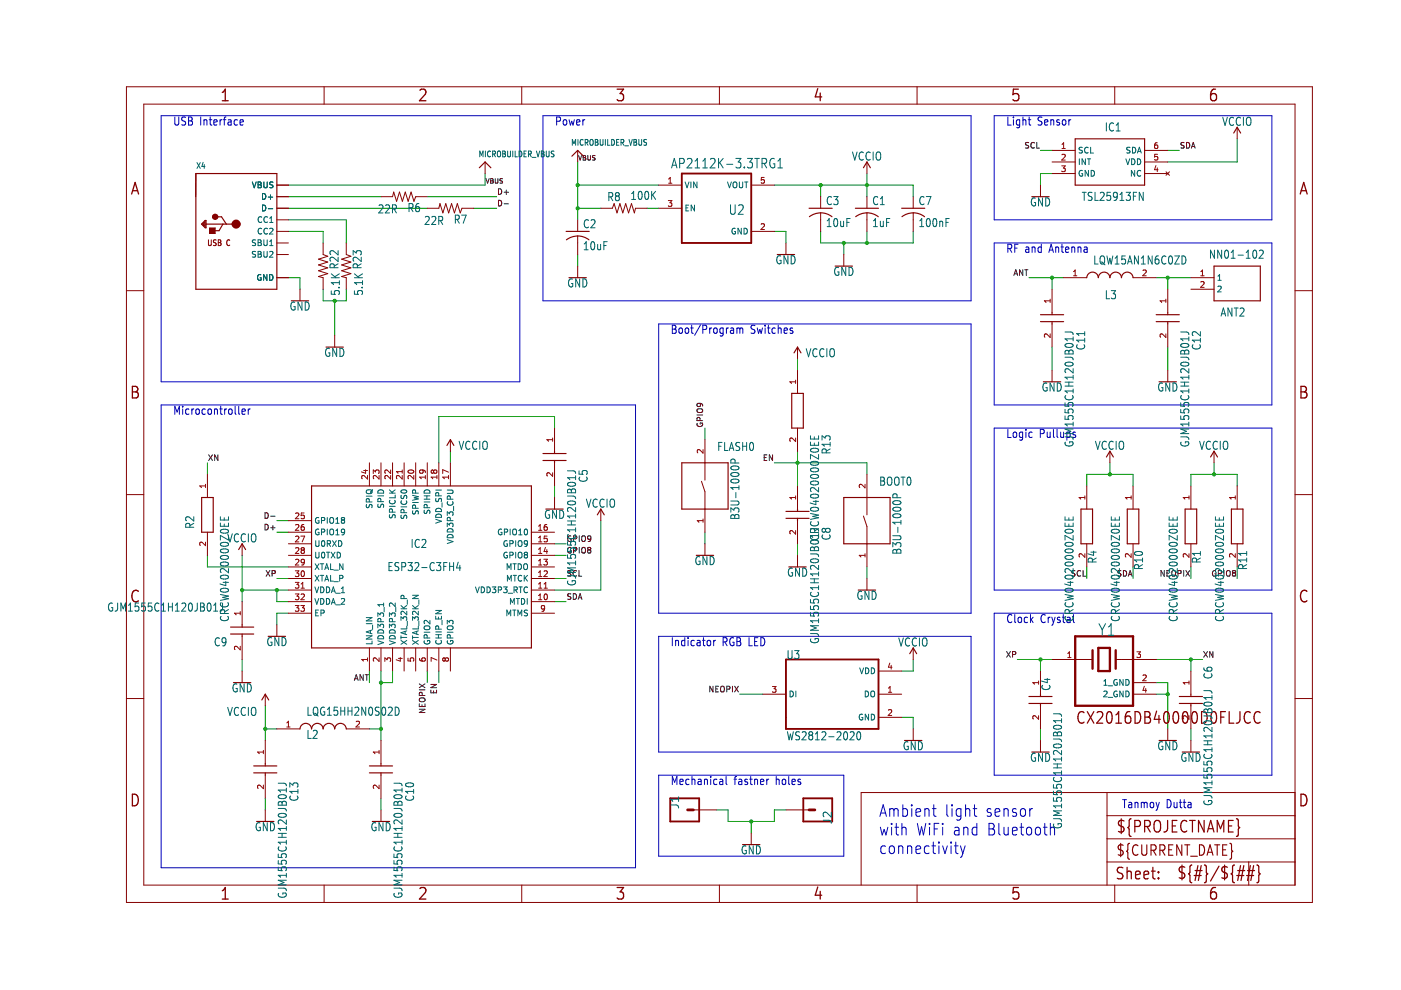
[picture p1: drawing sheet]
<svg xmlns="http://www.w3.org/2000/svg" width="297mm" height="210mm" viewBox="0 0 297 210" stroke-linecap="round" stroke-linejoin="round" font-family="sans-serif">
<g fill="none" stroke="#0000c2" stroke-width=".21">
<path d="M34.2 24.5h76v56.5h-76zM37.1 24.8v1.4l.2 .3 .5-.1 .1-.2v-1.4M39.4 24.9l-.6-.1-.3 .3 .2 .4 .6 .4v.5l-.2 .1-.6-.1M40 24.8h.5l.2 .3-.2 .5 .2 .2 .1 .4-.3 .3h-.5zM40 25.6h.5M42.6 24.8v1.7M43.2 25.5l.3-.1 .3 .1 .1 1M43.2 25.4v1.1M44.4 25.4h.5M44.6 24.8v1.5l.3 .2M45.3 26l.7-.2v-.3l-.5-.1-.2 .2 .1 .8h.6M46.7 25.4v1.1"/>
<path d="M47.1 25.4l-.3 .1-.1 .2M47.3 25.4h.6M47.9 24.8l-.3 .3v1.4M48.4 25.5h.5l.1 1M49 25.8l-.5 .1-.2 .2 .2 .4 .5-.1M50.3 25.5l-.4-.1-.3 .3 .2 .7h.5M50.9 26l.7-.2-.1-.3-.4-.1-.2 .2 .1 .8h.5M115.1 24.5h90.8v39.3h-90.8zM118 25.7l.7-.1 .1-.2-.1-.5-.7-.1v1.7M119.5 25.5l.4-.1 .3 .3v.5l-.3 .3-.4-.1-.1-.2zM120.7 25.4l.2 1.1 .3-.8 .3 .8 .3-1.1M122.3 26l.7-.2-.1-.3-.4-.1-.2 .2v.8h.6"/>
<path d="M123.6 25.4v1.1M124 25.4l-.3 .1-.1 .2M210.8 24.5h58.9v22.1h-58.9zM213.7 24.8v1.7h.7M214.9 24.8v.2M214.9 25.4v1.1M216.2 25.5l-.4-.1-.3 .3 .1 .7h.6M216.2 25.4v1.4l-.3 .3-.3-.1M216.9 25.5l.2-.1 .3 .1 .1 1M216.9 24.8v1.7M218 25.4h.6M218.2 24.8v1.5l.4 .2"/>
<path d="M220.9 24.9l-.5-.1-.3 .3 .1 .4 .6 .4v.5l-.2 .1-.5-.1M221.5 26l.7-.2-.1-.3-.4-.1-.2 .2v.8h.6M222.8 25.5l.2-.1 .3 .1 .1 1M222.8 25.4v1.1M224.6 25.5l-.3-.1-.3 .2 .1 .3 .5 .1v.4h-.6M225.4 25.5l.3-.1 .3 .3v.5l-.3 .3-.3-.1-.2-.2zM226.6 25.4v1.1M227 25.4l-.2 .1-.2 .2M210.8 51.5h58.9v34.4h-58.9zM213.7 52.7l.7-.1 .1-.2-.1-.5-.7-.1v1.7M214 52.7l.5 .8M215.1 52.6h.5"/>
<path d="M215.8 51.8h-.7v1.7M217.5 52.4h.6v1.1M218.1 52.8l-.5 .1-.2 .2 .2 .4 .5-.1M218.8 52.5l.2-.1h.4l.1 1.1M218.8 52.4v1.1M220.8 52.4h-.4l-.3 .3 .1 .7h.6M220.8 51.8v1.7M222.4 53.5l.5-1.7 .4 1.7M222.5 53h.7M223.8 52.5l.2-.1h.4l.1 1.1M223.8 52.4v1.1M224.9 52.4h.6"/>
<path d="M225.2 51.8v1.5l.3 .2M225.9 52.9l.7-.1-.1-.4h-.4l-.2 .2 .1 .8h.5M227.2 52.5l.2-.1h.4l.1 1.1M227.2 52.4v1.1M228.6 52.5l.2-.1h.3l.1 1.1M228.6 52.4v1.1M229.9 52.4h.5l.1 1.1M230.5 52.8l-.5 .1-.2 .2 .2 .4 .5-.1M139.6 68.7h66.3v61.3h-66.3zM142.5 69h.5l.3 .3-.3 .5 .3 .1 .1 .5-.3 .3h-.6zM142.5 69.8h.5M144.1 69.6l.3-.1 .3 .4v.5l-.3 .3-.3-.1-.2-.2z"/>
<path d="M145.4 69.6l.3-.1 .3 .4v.5l-.3 .3-.3-.1-.1-.2zM146.4 69.5h.6M146.6 69v1.4l.4 .3M148.5 68.9l-1.2 2.2M149 69.9l.7-.1 .1-.3-.1-.5h-.7v1.7M150.5 69.5v1.2M150.9 69.5l-.3 .1-.1 .3M151.4 69.6l.4-.1 .3 .4v.5l-.3 .3-.4-.1-.1-.2zM153.3 69.5v1.4l-.3 .4-.3-.1M153.3 69.6l-.4-.1-.3 .4 .2 .7h.5M154 69.5v1.2M154.4 69.5l-.2 .1-.2 .3"/>
<path d="M154.9 69.6h.6v1.1M155.5 69.9l-.4 .1-.3 .3 .3 .4 .4-.1M156.2 69.5v1.2M156.2 69.7l.5-.2 .2 .3M156.9 69.8l.2-.3 .3 .1 .1 1.1M156.9 69.8v.9M160.1 69h-.6l-.3 .3 .2 .4 .6 .3v.5l-.2 .2-.6-.1M160.5 69.5l.3 1.2 .3-.8 .3 .8 .3-1.2M162.2 69v.1M162.2 69.5v1.2M162.7 69.5h.6M162.9 69v1.4l.4 .3"/>
<path d="M164.4 69.6l-.4-.1-.3 .4 .1 .7h.6M165 69.7l.2-.2 .4 .1v1.1M165 69v1.7M166.2 70.1l.7-.2v-.3l-.4-.1-.3 .3 .1 .8h.6M168.1 69.6l-.4-.1-.2 .3 .1 .2 .5 .2v.4h-.6M34.2 85.9h100.5v98.1h-100.5zM37.1 87.9v-1.8l.4 1.3 .5-1.3v1.8M38.7 86.1v.2M38.7 86.7v1.2M40.1 86.8l-.5-.1-.2 .3 .1 .8h.6M40.7 86.7v1.2M41.1 86.7l-.3 .1-.1 .2"/>
<path d="M41.7 86.8l.3-.1 .3 .3v.5l-.3 .4-.3-.1-.2-.3zM43.5 86.8l-.4-.1-.3 .3 .2 .8h.5M44.2 86.8l.4-.1 .2 .3v.5l-.2 .4-.4-.1-.1-.3zM45.5 86.9l.2-.2 .3 .1 .1 1.1M45.5 86.7v1.2M46.6 86.7h.5M46.8 86.1v1.5l.3 .3M47.6 86.7v1.2M48 86.7l-.2 .1-.2 .2M48.6 86.8l.3-.1 .3 .3v.5l-.3 .4-.3-.1-.1-.3zM49.9 86.1v1.5l.2 .3M50.6 86.1v1.5l.2 .3"/>
<path d="M51.3 87.3l.7-.2-.1-.3-.4-.1-.2 .3 .1 .8h.5M52.6 86.7v1.2M53 86.7l-.2 .1-.2 .2M210.8 90.8h58.9v34.3h-58.9zM213.7 91v1.8h.7M214.9 91.7l.4-.1 .3 .3v.5l-.3 .4-.4-.1-.1-.3zM216.8 91.7l-.4-.1-.3 .3 .2 .8h.5M216.8 91.6v1.4l-.3 .3-.3-.1M217.5 91v.2M217.5 91.6v1.2M218.8 91.7l-.4-.1-.3 .3 .2 .8h.5M220.6 91.9h.7l.1-.3-.1-.5-.7-.1v1.8"/>
<path d="M222 91.6l.1 1.1 .3 .1 .3-.2M222.7 91.6v1.2M223.3 91v1.5l.3 .3M224.1 91v1.5l.2 .3M224.9 91.6v1.1l.4 .1 .2-.2M225.5 91.6v1.2M226.2 91.7l.4-.1 .3 .3-.1 .8h-.6M226.2 91.6v1.7M228 91.7l-.3-.1-.3 .3 .1 .2 .5 .2v.4h-.6M139.6 134.9h66.3v24.6h-66.3zM142.5 135.2v1.7M143.2 135.8v1.1"/>
<path d="M143.2 135.9l.3-.1 .3 .1 .1 1M145.2 135.9l-.4-.1-.3 .3 .1 .7h.6M145.2 135.2v1.7M145.9 135.2v.2M145.9 135.8v1.1M147.2 135.9l-.4-.1-.3 .3 .1 .7h.6M147.8 135.9h.6l.1 1M148.5 136.2l-.5 .1-.2 .2 .2 .4 .5-.1M148.9 135.8h.6M149.2 135.2v1.5l.3 .2M150.1 135.9l.3-.1 .3 .3v.5l-.3 .3-.3-.1-.2-.2zM151.3 135.8v1.1"/>
<path d="M151.7 135.8l-.3 .1-.1 .2M153.3 136.1l.7-.1 .2-.2-.2-.5-.7-.1v1.7M153.7 136.1l.5 .8M155.5 135.3a.49 .49 0 0 0-.7 .3l-.1 .6 .1 .5a.46 .46 0 0 0 .8 .1v-.6h-.3M156.2 135.2h.5l.3 .3-.3 .5 .3 .2 .1 .4-.3 .3h-.6zM156.2 136h.5M158.8 135.2v1.7h.7M160 136h.5M160.7 135.2h-.7v1.7h.7M161.3 135.2a.91 .91 0 0 1 .9 .6 .91 .91 0 0 1-.3 1l-.6 .1zM210.8 130h58.9v34.4h-58.9zM214.5 130.5v-.1a.49 .49 0 0 0-.8 .3l-.1 .6 .2 .5a.46 .46 0 0 0 .7 0"/>
<path d="M215.1 130.3v1.5l.3 .2M216 130.9h.3l.3 .3v.5l-.3 .3-.3-.1-.2-.2zM217.9 130.9h-.5l-.2 .3 .1 .7h.6M218.5 130.3v1.7M218.6 131.4l.4 .6M219 130.9l-.5 .6M221.6 130.5l-.1-.1a.49 .49 0 0 0-.7 .3l-.1 .6 .1 .5a.46 .46 0 0 0 .8 0M222.2 130.9v1.1M222.7 130.9h-.3l-.2 .3M223 130.9l.3 1.1M223.3 132l-.3 .6M223.7 130.9l-.4 1.1"/>
<path d="M224.7 130.9h-.3l-.2 .2 .1 .3 .4 .1v.4h-.5M225.2 130.9h.6M225.4 130.3v1.5l.4 .2M226.3 130.9h.5l.1 1.1M226.9 131.3l-.5 .1-.2 .2 .2 .4 .5-.1M227.6 130.3v1.5l.2 .2M139.6 164.4h39.3v17.1h-39.3zM142.5 166.4v-1.8l.5 1.3 .5-1.3v1.8M144.1 165.8l.7-.2v-.3l-.4-.1-.3 .3 .1 .8h.6M146.1 165.3l-.4-.1-.3 .3 .1 .8h.6M146.7 165.4l.2-.2 .4 .1v1.1M146.7 164.6v1.8"/>
<path d="M148 165.3h.6l.1 1.1M148.7 165.6l-.5 .1-.2 .2 .2 .5 .5-.1M149.4 165.4l.2-.2 .3 .1 .1 1.1M149.4 165.2v1.2M150.7 164.6v.2M150.7 165.2v1.2M152 165.3l-.4-.1-.3 .3 .1 .8h.6M152.6 165.3h.6l.1 1.1M153.3 165.6l-.5 .1-.2 .2 .2 .5 .5-.1M153.9 164.6v1.5l.3 .3M155.6 165.2h.6M156.2 164.6l-.4 .3v1.5"/>
<path d="M156.7 165.3h.5l.1 1.1M157.3 165.6l-.5 .1-.2 .2 .2 .5 .5-.1M158.5 165.3l-.4-.1-.2 .3 .1 .2 .5 .2v.4h-.6M159 165.2h.5M159.2 164.6v1.5l.3 .3M160 165.2v1.2M160 165.4l.2-.2 .3 .1 .1 1.1M161.2 165.8l.7-.2v-.3l-.4-.1-.3 .3 .1 .8h.6M162.6 165.2v1.2M163 165.2l-.3 .1-.1 .2M164.6 165.4l.2-.2 .3 .1 .1 1.1M164.6 164.6v1.8"/>
<path d="M166 165.3l.3-.1 .3 .3v.5l-.3 .4-.3-.1-.2-.3zM167.2 164.6v1.5l.2 .3M167.9 165.8l.7-.2-.1-.3-.4-.1-.2 .3 .1 .8h.5M169.7 165.3l-.3-.1-.2 .3v.2l.5 .2v.4h-.5M186.6 173.1l.6-2.5 .7 2.5M186.7 175.4l.4 1.6 .3-1.1 .4 1.1 .4-1.6M186.8 172.4h.9M187.7 179.5l-.6-.2-.3 .5v.7l.2 .4 .1 .1 .6-.1M188.6 171.4v1.7M188.6 171.7a.51 .51 0 0 1 .8-.1l.1 .2M188.7 179.5a.54 .54 0 0 1 .9 .3v.7a.55 .55 0 0 1-.5 .5 .55 .55 0 0 1-.6-.5v-.7zM189 174.6v.2"/>
<path d="M189 175.4v1.6M189.5 171.8l.3-.4 .5 .2 .1 1.5M189.5 171.8v1.3M189.7 175.4h.8M190 174.6v2.1l.1 .2 .4 .1M190.5 179.6a.51 .51 0 0 1 .8-.1l.1 1.5M190.5 179.3v1.7M191.2 175.6a.51 .51 0 0 1 .8-.1l.1 1.5M191.2 174.6v2.4M191.4 171.6l.6-.2 .4 .5v.7l-.2 .4-.2 .1-.6-.1M191.4 170.6v2.5M192.4 179.3v1.7"/>
<path d="M192.4 179.6a.51 .51 0 0 1 .8-.1l.1 1.5M193.3 170.6v.3M193.3 171.4v1.7M194.2 172.3l1-.3-.1-.4-.6-.2-.3 .4 .1 1.2 .2 .1 .6-.1M194.5 174.6l.5 2.4 .4-1.7 .4 1.7 .5-2.4M196.1 171.7a.51 .51 0 0 1 .8-.1l.1 1.5M196.1 171.4v1.7M197 179.5l-.6-.2-.4 .5v.7l.2 .4 .2 .1 .6-.1M197.1 174.6v.2M197.1 175.4v1.6M197.6 179.3h.8M197.7 171.4h.8"/>
<path d="M197.9 178.5v2.1l.1 .3 .4 .1M198 170.6v2.1l.1 .3 .4 .1M198.1 175.7h.7M199.1 174.6h-1v2.4M199.1 178.5v.3M199.1 179.3v1.7M199.9 174.6v.2M199.9 175.4v1.6M199.9 179.3l.5 1.7 .5-1.7M200.8 170.6v2.1l.3 .4M201.6 178.5v.3M201.6 179.3v1.7"/>
<path d="M201.8 170.6v.3M201.8 171.4v1.7M202.3 179.3h.8M202.4 175.5l.2-.1 .6 .1 .1 1.5M202.6 178.5v2.1l.1 .3 .4 .1M203.3 176l-.7 .1a.51 .51 0 0 0-.3 .5 .51 .51 0 0 0 .3 .4l.7-.1M203.6 179.3l.5 1.7M203.7 171.6l-.6-.2-.4 .5v.7l.2 .4 .2 .1 .6-.1M203.7 171.4v2a.55 .55 0 0 1-.9 .4M204.3 175.6a.51 .51 0 0 1 .8-.1l.1 1.5M204.3 175.4v1.6M204.6 179.3l-.5 1.7"/>
<path d="M204.7 171.7a.51 .51 0 0 1 .8-.1l.1 1.5M204.7 170.6v2.5M206.3 171.4h.8M206.6 170.6v2.1l.1 .3 .4 .1M207.1 175.5l-.6-.1-.4 .5v.7l.2 .3 .2 .1 .6-.1M207.1 174.6v2.4M209.7 174.6h.7l.3 .2 .1 .5-.4 .4a.68 .68 0 0 1 .5 .7 .68 .68 0 0 1-.4 .6h-.8zM209.7 175.7h.7M210.1 171.6l-.5-.2a.43 .43 0 0 0-.3 .5 .43 .43 0 0 0 .3 .4h.3a.43 .43 0 0 1 .3 .4 .43 .43 0 0 1-.3 .4l-.6-.1M211 172.3l1-.3-.1-.4-.6-.2-.3 .4 .1 1.2 .2 .1 .6-.1M211.8 174.6v2.1l.3 .3M212.9 175.4l.1 1.5a.51 .51 0 0 0 .8-.1"/>
<path d="M212.9 171.7a.51 .51 0 0 1 .8-.1l.1 1.5M212.9 171.4v1.7M213.8 175.4v1.6M214.7 176.2l.9-.2-.1-.5-.5-.1-.3 .3 .1 1.2 .2 .1 .5-.1M215.4 171.6l-.4-.2a.43 .43 0 0 0-.3 .5 .43 .43 0 0 0 .3 .4h.3a.43 .43 0 0 1 .3 .4 .43 .43 0 0 1-.3 .4l-.6-.1M216.2 175.4h.8M216.5 174.6v2.1l.1 .2 .4 .1M216.5 171.6a.54 .54 0 0 1 .9 .3v.7a.55 .55 0 0 1-.5 .5 .55 .55 0 0 1-.6-.5v-.7zM217.8 175.5a.54 .54 0 0 1 .9 .4v.7a.55 .55 0 0 1-.5 .5 .55 .55 0 0 1-.6-.5v-.7zM218.3 171.4v1.7M218.9 171.4l-.4 .2-.2 .3M219.7 175.5a.54 .54 0 0 1 .9 .4v.7a.55 .55 0 0 1-.5 .5 .55 .55 0 0 1-.6-.5v-.7z"/>
<path d="M221.2 175.4h.8M221.5 174.6v2.1l.1 .2 .4 .1M222.7 174.6v2.4M222.7 175.6a.51 .51 0 0 1 .8-.1l.1 1.5M238 169.5h.8M238.4 169.5v1.8M239.3 170.2h.6l.1 1.1M240 170.5l-.5 .1-.2 .3 .2 .4 .5-.1M240.7 170.3l.2-.2 .3 .1 .1 1.1M240.7 170.1v1.2M242 170.3l.4-.2 .2 .3M242 170.1v1.2"/>
<path d="M242.6 170.4l.2-.3 .4 .1v1.1M242.6 170.4v.9M244 170.2l.3-.1 .3 .3v.5l-.3 .4-.3-.1-.2-.3zM245.1 170.1l.3 1.2M245.4 171.3l-.3 .5M245.8 170.1l-.4 1.2M247.5 169.5a.91 .91 0 0 1 .8 .7 .91 .91 0 0 1-.3 1l-.5 .1zM248.9 170.1l.1 1.1 .3 .1 .2-.2M249.5 170.1v1.2M250 170.1h.6M250.2 169.5v1.5l.4 .3M250.9 170.1h.5"/>
<path d="M251.1 169.5v1.5l.3 .3M251.9 170.2h.6v1.1M252.5 170.5l-.4 .1-.3 .3 .3 .4 .4-.1M194.2 180.2l1-.3-.1-.4-.6-.2-.3 .4 .1 1.2 .2 .1 .6-.1M204.1 181l-.2 .6-.3 .2"/>
</g>
<g fill="none" stroke="#009600" stroke-width=".21">
<path d="M102.9 36.8v2.4h-41.8M122.5 39.2h17.1M122.5 34.3v12.3M164.2 39.2h29.4v2.5M174 39.2v2.5M183.8 36.8v4.9M220.6 31.9h2.5M223.1 36.8h-2.5v2.4M247.6 31.9h2.4M262.3 29.4v4.9h-14.7M61.1 44.2h29.5M61.1 49.1h7.4v2.4"/>
<path d="M61.1 58.9h2.5v2.4M61.1 46.6h12.3v4.9M61.1 41.7h19.7M90.6 41.7h14.7M100.4 44.2h4.9M122.5 44.2h4.9M122.5 54v2.4M137.2 44.2h2.4M164.2 49.1h2.4v2.4M174 49.1v2.4h19.6v-2.4M178.9 51.5v2.5M183.8 49.1v2.4"/>
<path d="M218.1 58.9h7.4M223.1 58.9v2.4M245.1 58.9h7.4M247.6 58.9v2.4M68.5 61.3v2.5h4.9v-2.5M71 63.8v7.3M169.1 76v2.5M223.1 73.6v4.9M247.6 73.6v4.9M44 98.1v2.5M95.5 95.7v2.4M117.6 90.8v-2.5h-24.6v9.8"/>
<path d="M149.5 90.8v2.4M164.2 98.1h19.6v2.5M169.1 95.7v7.3M235.3 98.1v2.5M257.4 98.1v2.5M44 117.7v2.5h17.1M51.3 117.7v9.9M58.7 112.8h2.4M58.7 110.4h2.4M117.6 117.7h2.4M117.6 115.3h2.4M117.6 103v2.5"/>
<path d="M127.4 110.4v14.7h-9.8M149.5 112.8v2.5M169.1 115.3v2.4M230.4 103v-2.4h9.8v2.4M252.5 103v-2.4h9.8v2.4M51.3 125.1h9.8M51.3 139.8v2.5M58.7 125.1v2.5h2.4M58.7 122.7h2.4M61.1 130h-2.4v2.5M117.6 127.6h2.4M117.6 122.7h2.4"/>
<path d="M183.8 120.2v2.5M193.6 139.8v2.5h-2.4M215.7 139.8h7.4M220.6 139.8v2.5M230.4 120.2v2.5M240.2 120.2v2.5M245.1 139.8h9.8M252.5 120.2v2.5M252.5 139.8v2.5M262.3 120.2v2.5M56.2 149.6v7.4M56.2 154.5h2.5"/>
<path d="M78.3 142.3v2.4M78.3 154.5h2.5M80.8 142.3v14.7M83.2 142.3v2.4h-2.4M90.6 142.3v2.4M93 142.3v2.4M156.8 147.2h4.9M191.2 152.1h2.4v2.4M220.6 154.5v2.5M245.1 144.7h2.5v9.8M245.1 147.2h2.5M252.5 154.5v2.5"/>
<path d="M56.2 169.3v2.4M80.8 169.3v2.4M151.9 171.7h2.5v2.5h9.8v-2.5h2.4M159.3 174.2v2.4"/>
</g>
<g fill="none" stroke="#0f0f0f" stroke-width=".21">
<path d="M103 37.9l.4 1 .3-1M104 37.9h.4l.1 .2-.1 .2 .2 .4-.2 .2h-.4zM104 38.3h.4M105 37.9v.8l.2 .2 .4-.2v-.8M106.5 37.9l-.5 .1a.41 .41 0 0 0 .5 .5v.3h-.5M122.7 33l.3 .9 .3-.9M123.6 33.4h.4M124 33.4l.1 .1M124 33.4l.2-.2-.1-.1-.5-.1v.9h.5l.1-.4M124.1 33.5h.1M124.6 33v.8l.2 .1 .4-.1v-.8M126.2 33l-.5 .1a.41 .41 0 0 0 .4 .5v.3h-.5"/>
<path d="M218.1 30.3l-.5-.1-.2 .2 .1 .3 .5 .2v.4h-.6M219.3 30.3a.53 .53 0 0 0-.7 .5 .53 .53 0 0 0 .7 .5M219.8 30.2v1.2h.6M251.1 30.3l-.5-.1-.2 .2 .1 .3 .5 .2v.4h-.6M251.6 30.2a.61 .61 0 0 1 .7 .6 .61 .61 0 0 1-.7 .6zM252.6 31.4l.4-1.2 .4 1.2M252.7 31.1h.6M105.7 40a.61 .61 0 0 1 .7 .6 .61 .61 0 0 1-.7 .6zM105.7 42.5a.61 .61 0 0 1 .7 .6 .61 .61 0 0 1-.7 .6zM106.9 43.2h.9M106.9 40.8h.9M107.3 40.3v.9"/>
<path d="M215 58.4l.4-1.2 .4 1.2M215.1 58h.5M216.9 57.2v1.2l-.7-1.2v1.2M217.3 57.2h.6M217.6 57.2v1.2M44.2 96.4l.8 1.2M45 96.4l-.8 1.2M46.2 96.4v1.2l-.7-1.2v1.2M147.8 88h1.2M147.8 89.8a.55 .55 0 0 0 .6 .6 .55 .55 0 0 0 .5-.7h-.4v.2M147.9 86.7h.7a.4 .4 0 0 1 .4 .4 .4 .4 0 0 1-.4 .4h-.4a.4 .4 0 0 1-.4-.3 .4 .4 0 0 1 .1-.5zM148.3 85.5l.2 .2v.4h-.6l-.1-.4 .2-.2 .7 .1 .2 .1 .1 .4"/>
<path d="M148.4 89.2l-.1-.6h-.4l-.1 .6h1.2M162 97h.4M162.6 96.4h-.6v1.2h.6M163.8 96.4v1.2l-.7-1.2v1.2M56.2 108.7a.61 .61 0 0 1 .7 .6 .61 .61 0 0 1-.7 .6zM56.2 111.2a.61 .61 0 0 1 .7 .6 .61 .61 0 0 1-.7 .6zM57.4 111.9h.9M57.4 109.4h.9M57.9 111.4v1M121 113.7a.55 .55 0 0 0-.7 .5 .55 .55 0 0 0 .8 .5v-.4h-.2M121 116.1a.55 .55 0 0 0-.7 .6 .55 .55 0 0 0 .8 .4v-.4h-.2M121.6 114.2h.6v-.5l-.6-.1v1.2"/>
<path d="M121.6 116.7l.6-.1v-.4l-.6-.1v1.2M122.8 113.6v1.2M122.8 116.1v1.2M123.4 113.8l.2-.2a.4 .4 0 0 1 .5 .4v.4a.4 .4 0 0 1-.4 .4 .4 .4 0 0 1-.4-.4zM123.4 116.2l.2-.1a.4 .4 0 0 1 .5 .4v.4a.4 .4 0 0 1-.4 .4 .4 .4 0 0 1-.4-.4zM124.8 116.6l-.2-.3 .2-.2 .5 .2-.3 .3M124.8 116.6l-.2 .2 .2 .5 .5-.3-.3-.4M124.8 116.6h.2M125.3 114.1l-.3 .3-.3-.1-.1-.6 .4-.1 .3 .2-.1 .7-.2 .3h-.3M56.4 121l.8 1.2M57.2 121l-.8 1.2M57.7 121.6l.6-.1v-.4l-.6-.1v1.2"/>
<path d="M121 121h-.4l-.2 .2 .1 .3 .5 .2v.4h-.6M121 125.9h-.4l-.2 .2 .1 .3 .5 .2v.4h-.6M121.6 125.9a.61 .61 0 0 1 .6 .6 .61 .61 0 0 1-.6 .6zM122.2 121.1a.53 .53 0 0 0-.7 .5 .53 .53 0 0 0 .7 .5M122.6 127.1l.4-1.2 .4 1.2M122.7 126.7h.6M122.8 121v1.2h.5M213.4 138.1l.8 1.2M214.2 138.1l-.8 1.2M214.7 138.8l.6-.1v-.4l-.6-.2v1.2M227.9 121h-.4l-.3 .2 .1 .3 .6 .2v.4h-.7M229.1 121.1a.53 .53 0 0 0-.7 .5 .53 .53 0 0 0 .7 .5"/>
<path d="M229.6 121v1.2h.6M237.7 121h-.5l-.2 .2 .1 .3 .5 .2v.4h-.6M238.2 121a.61 .61 0 0 1 .7 .6 .61 .61 0 0 1-.7 .6zM239.2 122.2l.4-1.2 .4 1.2M239.3 121.8h.6M246.8 121v1.2l-.6-1.2v1.2M247.4 121.5h.4M248 121h-.6v1.2h.6M248.5 121.1l.2-.1a.4 .4 0 0 1 .5 .4v.4a.4 .4 0 0 1-.4 .4 .4 .4 0 0 1-.4-.4zM249.8 121.6l.5-.1 .1-.4-.6-.1v1.2M251 121v1.2M251.4 121l.8 1.2"/>
<path d="M252.2 121l-.8 1.2M255.2 138.1l.8 1.2M256 138.1l-.8 1.2M257.2 138.1v1.2l-.7-1.2v1.2M257.7 121a.55 .55 0 0 0-.7 .6 .55 .55 0 0 0 .8 .5v-.4h-.2M258.3 121.6l.6-.1v-.4l-.6-.1v1.2M259.5 121v1.2M260.1 121.1l.2-.1a.4 .4 0 0 1 .5 .4v.4a.4 .4 0 0 1-.4 .4 .4 .4 0 0 1-.4-.4zM261.5 121.5l-.2 .2 .2 .5 .5-.3-.2-.4M261.5 121.5l-.2-.2 .2-.3 .5 .2-.2 .3M261.5 121.5h.3M75.1 144.2l.4-1.2 .4 1.2"/>
<path d="M75.2 143.9h.6M77 143v1.2l-.7-1.2v1.2M77.4 143h.7M77.8 143v1.2M88.9 150.4h1.2l-1.2 .7h1.2M88.9 149.2v.6h1.2v-.6M88.9 146.3h1.2M88.9 145l1.2 .8M89.1 148h.6a.4 .4 0 0 1 .4 .4 .4 .4 0 0 1-.4 .4h-.4a.4 .4 0 0 1-.4-.3 .4 .4 0 0 1 .2-.5zM89.5 149.4v.4M89.5 147.5v-.6l-.5-.1-.1 .7h1.2M90.1 145l-1.2 .8"/>
<path d="M91.4 146.3v.6h1.2v-.6M91.4 145.1h1.2l-1.2 .7h1.2M91.9 146.5v.4M151.2 145.5v1.2l-.7-1.2v1.2M151.7 146.1h.4M152.3 145.5h-.6v1.2h.6M152.8 145.7l.3-.2a.4 .4 0 0 1 .5 .4v.4a.4 .4 0 0 1-.4 .4 .4 .4 0 0 1-.4-.4zM154.1 146.1h.6v-.5l-.6-.1v1.2M155.3 145.5v1.2M155.8 145.5l.8 1.2M156.6 145.5l-.8 1.2"/>
</g>
<g fill="none" stroke="#840000" stroke-width=".25">
<path d="M101.6 35.6l1.3-1.3 1.2 1.3M121.3 33.1l1.2-1.2 1.2 1.2M183.1 35.6l.7-1.3 .7 1.3M228 29.4h14.7v9.8h-14.7zM261.6 28.2l.7-1.2 .7 1.2M120 49.1h4.9M120.1 50.8a4 4 0 0 1 4.8 .1M120.6 58.9h3.7M164.8 54h3.7M171.5 44.2h4.9M174 45.1l-1.5 .3-.9 .5M174 45.1l1 .2 1.4 .6"/>
<path d="M177.1 56.4h3.6M181.4 44.2h4.9M183.8 45.1l-1.5 .3-.9 .5M183.8 45.1l1 .2 1.4 .6M191.2 44.2h4.9M193.6 45.1l-1.5 .3-.9 .5M193.6 45.1l1 .2 1.4 .6M218.8 41.7h3.6M230.4 58.9a1.23 1.23 0 0 1 1.2-1.2 1.23 1.23 0 0 1 1.3 1.2 1.23 1.23 0 0 1 1.2-1.2 1.23 1.23 0 0 1 1.2 1.2 1.23 1.23 0 0 1 1.2-1.2 1.23 1.23 0 0 1 1.3 1.2 1.23 1.23 0 0 1 1.2-1.2 1.23 1.23 0 0 1 1.2 1.2M257.4 56.4h9.8v7.4h-9.8zM168.4 74.8l.7-1.2 .7 1.2M220.6 66.7h4.9"/>
<path d="M220.6 68.2h4.9M223.1 66.2v.5M223.1 68.2v.5M245.1 66.7h4.9M245.1 68.2h4.9M247.6 66.2v.5M247.6 68.2v.5M115.1 96.2h4.9M115.1 97.6h4.9M117.6 95.7v.5M117.6 97.6v.5M144.6 98.1h9.8v9.8h-9.8z"/>
<path d="M167.9 83.4h2.4v7.4h-2.4zM221.2 81h3.7M234.6 96.9l.7-1.2 .8 1.2M245.7 81h3.7M256.7 96.9l.7-1.2 .7 1.2M115.7 107.9h3.7M126.6 109.2l.8-1.3 .7 1.3M147.6 117.7h3.7M166.6 108.4h4.9M166.6 109.9h4.9M169.1 107.9v.5M169.1 109.9v.5"/>
<path d="M178.9 105.5h9.8v9.8h-9.8zM229.2 107.9h2.4v7.4h-2.4zM239 107.9h2.5v7.4h-2.5zM251.3 107.9h2.4v7.4h-2.4zM261.1 107.9h2.4v7.4h-2.4zM167.2 120.2h3.7M182 125.1h3.6M192.9 138.6l.7-1.2 .8 1.2M191.8 157h3.7M218.1 147.7h5M218.1 149.1h5M218.8 159.5h3.6"/>
<path d="M220.6 147.2v.5M220.6 149.1v.5M245.7 157h3.7M250 147.7h4.9M250 149.1h4.9M250.7 159.5h3.6M252.5 147.2v.5M252.5 149.1v.5M157.4 179.1h3.7"/>
</g>
<g fill="none" stroke="#840000" stroke-width=".21">
<path d="M26.8 18.4h251.5v172.9h-251.5zM68.7 18.4v3.7M110.6 18.4v3.7M152.5 18.4v3.7M194.4 18.4v3.7M236.3 18.4v3.7M30.5 22.1h244.1v165.6h-244.1zM102.9 34.3v2.5M122.5 31.9v2.4M139.6 39.2h5M159.3 39.2h4.9M183.8 34.3v2.5"/>
<path d="M220.6 39.2v2.5M223.1 31.9h4.9M223.1 34.3h4.9M223.1 36.8h4.9M242.7 31.9h4.9M242.7 34.3h4.9M242.7 36.8h4.9M247.2 36.4l.8 .8M248 36.4l-.8 .8M262.3 27v2.4M90.6 44.2h2.4l.3-1 .6 1.9 .6-1.9 .6 1.9 .6-1.9 .7 1.9 .6-1.9 .6 1.9 .3-.9h2.5M122.5 46.6v2.5"/>
<path d="M122.5 50v4M122.5 56.4v2.5M127.4 44.2h2.4l.4-1 .6 1.9 .6-1.9 .6 1.9 .7-1.9 .6 1.9 .6-1.9 .6 1.9 .2-.9h2.5M139.6 44.2h5M159.3 49.1h4.9M166.6 51.5v2.5M174 41.7v2.5M174 45.1v4M178.9 54v2.4M183.8 41.7v2.5M183.8 45.1v4M193.6 41.7v2.5"/>
<path d="M193.6 45.1v4M225.5 58.9h4.9M240.2 58.9h4.9M252.5 58.9h4.9M26.8 61.6h3.7M169.1 73.6v2.4M169.1 78.5v4.9M223.1 61.3v4.9M223.1 68.7v4.9M223.1 78.5v2.5M247.6 61.3v4.9M247.6 68.7v4.9"/>
<path d="M247.6 78.5v2.5M252.5 61.3h4.9M274.6 61.6h3.7M117.6 90.8v4.9M117.6 98.1v4.9M149.5 93.2v8.6M169.1 90.8v4.9M235.3 95.7v2.4M257.4 95.7v2.4M26.8 104.9h3.7M117.6 105.5v2.4M127.4 107.9v2.5"/>
<path d="M148.7 102l.8 2.3v8.5M149.5 115.3v2.4M169.1 103v4.9M169.1 110.4v4.9M169.1 117.7v2.5M183.1 109.4l.7 2.2v8.6M183.8 100.6v8.6M230.4 103v4.9M230.4 115.3v4.9M240.2 103v4.9M240.2 115.3v4.9M252.5 103v4.9"/>
<path d="M252.5 115.3v4.9M262.3 103v4.9M262.3 115.3v4.9M274.6 104.9h3.7M183.8 122.7v2.4M193.6 137.4v2.4M223.1 139.8h8.5M236.5 139.8h8.6M26.8 148.1h3.7M161.7 147.2h4.9M186.3 147.2h4.9M186.3 152.1h4.9"/>
<path d="M186.3 142.3h4.9M193.6 154.5v2.5M220.6 142.3v4.9M220.6 149.6v4.9M220.6 157v2.5M240.2 147.2h4.9M240.2 144.7h4.9M247.6 154.5v2.5M252.5 142.3v4.9M252.5 149.6v4.9M252.5 157v2.5M274.6 148.1h3.7"/>
<path d="M147 171.7h4.9M159.3 176.6v2.5M166.6 171.7h4.9M234.7 168v19.7M234.7 177.9h39.9M234.7 172.9h39.9M274.6 168h-92v19.7M68.7 187.7v3.6M110.6 187.7v3.6M152.5 187.7v3.6M194.4 187.7v3.6M234.7 182.8h39.9"/>
<path d="M236.3 187.7v3.6M264.8 182.8v4.9"/>
</g>
<g fill="none" stroke="#006464" stroke-width=".21">
<path d="M101.7 33.3v-1.3l.4 .9 .3-.9v1.3M102.9 32v1.3M104 32.1a.6 .6 0 0 0-.7 .5 .6 .6 0 0 0 .4 .7l.3-.2M104.5 32.7l.4-.1v-.5l-.4-.1v1.3M104.7 32.7l.3 .6M105.6 32.1l.3-.1 .2 .2v.6l-.2 .5-.4-.2-.1-.7zM106.6 32h.3l.2 .3-.2 .3 .2 .1 .1 .3-.2 .3h-.4zM106.6 32.6h.3M107.6 32v1l.2 .3 .4-.3v-1M108.7 32v1.3M109.2 32v1.3h.5M110.1 32a.61 .61 0 0 1 .6 .6 .61 .61 0 0 1-.6 .7z"/>
<path d="M111.1 32.6h.4M111.6 32h-.5v1.3h.5M112 32.7l.5-.1v-.5l-.5-.1v1.3M112.3 32.7l.3 .6M112.8 33.4h.8M113.7 32l.4 1.3 .3-1.3M114.8 32h.3l.2 .3-.2 .3 .2 .1 .1 .3-.2 .3h-.4zM114.8 32.6h.3M115.8 32v1l.2 .3 .4-.3v-1M117.5 32.1h-.6a.49 .49 0 0 0 .5 .7v.4h-.5M121.3 30.8v-1.2l.4 .8 .3-.8v1.2M122.5 29.6v1.2"/>
<path d="M123.6 29.7v-.1a.6 .6 0 0 0-.7 .5 .6 .6 0 0 0 .4 .7l.3-.1M124.1 30.2h.5v-.6h-.5v1.2M124.3 30.2l.4 .6M125.2 29.6h.3l.2 .1 .1 .7-.3 .4-.4-.2v-.6zM126.2 29.6h.4l.2 .2-.2 .4 .2 .1v.3l-.2 .2h-.4zM126.2 30.2h.4M127.3 29.6v1l.2 .2 .3-.2v-1M128.3 29.6v1.2M128.8 29.6v1.2h.5M129.7 29.6a.61 .61 0 0 1 .6 .6 .61 .61 0 0 1-.6 .6zM130.7 30.2h.4M131.2 29.6h-.5v1.2h.5"/>
<path d="M131.7 30.2h.5v-.6h-.5v1.2M131.9 30.2l.4 .6M132.5 30.9h.8M133.4 29.6l.3 1.2 .4-1.2M134.4 29.6h.3l.2 .2-.2 .4 .2 .1 .1 .3-.2 .2h-.4zM134.4 30.2h.3M135.4 29.6v1l.2 .2 .4-.2v-1M137.1 29.6l-.6 .1a.49 .49 0 0 0 .5 .6v.4h-.5M142.4 35.6l.6-2 .5 2M142.6 35h.8M144.1 34.6h.7l.2-.1 .1-.5-.2-.3-.8-.1v2M145.3 38.6l.4 1.2 .4-1.2"/>
<path d="M145.7 33.8l.3-.2h.4l.2 .2 .1 .4-1 1.4h1M146.5 38.6v1.2M147.4 35.6h.9M147.4 34.2l.5-.6v2M147.8 38.6v1.2l-.7-1.2v1.2M149 35.6h1M149 34.2l.5-.6v2M150.6 33.8l.3-.2h.4l.2 .2 .1 .4-1 1.4h1M152.3 33.6v2M152.6 34.5l.7 1.1M153.3 33.6l-1 1.1M154.1 34.8h1.3"/>
<path d="M154.2 38.6l.5 1.2 .4-1.2M155.5 38.8l.2-.2a.41 .41 0 0 1 .5 .4v.4a.41 .41 0 0 1-.4 .4 .41 .41 0 0 1-.4-.4zM156 33.6h1.1l-.6 .8 .5 .1v.9l-.2 .2h-.5l-.3-.2M156.8 38.6v1l.2 .2 .5-.2v-1M157.8 35.4v.2M157.9 38.6h.7M158.2 38.6v1.2M158.5 33.6h1l-.5 .8 .4 .1v.9l-.2 .2h-.5l-.2-.2M160 33.6h1M160.5 33.6v2M161.6 34.6h.6l.3-.1 .1-.5-.2-.3-.8-.1v2M162 34.6l.6 1"/>
<path d="M164.2 33.7a.58 .58 0 0 0-.9 .4l-.1 .6a.77 .77 0 0 0 .7 .9l.4-.2v-.7h-.4M164.9 35.6h1M164.9 34.2l.5-.6v2M180.7 32.2l.5 1.7 .5-1.7M183 32.4v-.1a.49 .49 0 0 0-.8 .3l-.1 .6 .2 .5a.46 .46 0 0 0 .7 .1M184.5 32.4l-.1-.1a.49 .49 0 0 0-.7 .3l-.1 .6 .1 .5a.46 .46 0 0 0 .8 .1M185.1 32.2v1.7M186 32.3h.5a1.22 1.22 0 0 1-.1 1.6h-.4a1.38 1.38 0 0 1 0-1.6zM228.8 33.7v1.2M229.5 31.3h-.7v.4l.6 .2 .1 .3-.2 .3-.5-.1M229.5 36.2a.56 .56 0 0 0-.7 .6 .56 .56 0 0 0 .7 .4v-.4h-.2M230.1 33.7v1.2l-.7-1.2v1.2"/>
<path d="M230.5 33.7h.7M230.7 31.3a.54 .54 0 0 0-.8 .5 .54 .54 0 0 0 .8 .5M230.8 36.1v1.3l-.7-1.3v1.3M230.9 33.7v1.2M231.2 31.2v1.3h.6M231.4 36.1a.62 .62 0 0 1 .7 .6 .62 .62 0 0 1-.7 .7zM234.6 26.1v1.7M236.1 26.2l-.1-.1a.49 .49 0 0 0-.7 .4l-.1 .5 .1 .5a.46 .46 0 0 0 .8 .1M236.7 27.8h.8M236.7 26.5l.4-.4v1.7M238.7 33.7l.4 1.2 .4-1.2M239.6 31.3h-.7v.4l.6 .2 .1 .3-.3 .3-.4-.1"/>
<path d="M239.9 33.7a.62 .62 0 0 1 .7 .6 .62 .62 0 0 1-.7 .6zM240.1 31.2a.62 .62 0 0 1 .7 .6 .62 .62 0 0 1-.7 .7zM240.6 36.1v1.3l-.7-1.3v1.3M241.2 33.7a.62 .62 0 0 1 .7 .6 .62 .62 0 0 1-.7 .6zM241.2 32.5l.4-1.3 .4 1.3M241.3 32.1h.6M241.9 36.2a.54 .54 0 0 0-.8 .5 .54 .54 0 0 0 .8 .5M259.2 24.9l.5 1.7 .5-1.7M261.5 25a.49 .49 0 0 0-.8 .3l-.1 .5 .2 .5a.46 .46 0 0 0 .7 .1M263 25h-.1a.49 .49 0 0 0-.7 .3l-.1 .5 .1 .5a.46 .46 0 0 0 .8 .1M263.6 24.9v1.7M264.5 25h.5a1.22 1.22 0 0 1-.1 1.6l-.4-.1a1.38 1.38 0 0 1 0-1.5z"/>
<path d="M90.2 46l.5-.1 .3 .5-.9 1.2h.9M91.6 46l.5-.1 .3 .5-.9 1.2h.9M93 46.8l.7-.1 .2-.2-.2-.5-.7-.1v1.7M93.4 46.8l.5 .8M96.5 46.5l.7-.1 .2-.2-.2-.5-.7-.1v1.7M96.9 46.5l.5 .8M97.9 45.6h.9l-.6 1.7M121.4 59.2a.49 .49 0 0 0-.8 .3l-.1 .6 .2 .5a.46 .46 0 0 0 .7 .1v-.6h-.2M122.9 59.1v1.7l-.8-1.7v1.7M123.6 59.1a.91 .91 0 0 1 .9 .6 .91 .91 0 0 1-.4 1.1h-.5zM123.9 53h.8M123.9 51.7l.4-.5v1.8"/>
<path d="M124.8 46.7h-.1a.49 .49 0 0 0-.8 .3v.6l.1 .5a.46 .46 0 0 0 .8 0M125.3 46.7l.6-.1 .3 .5-.9 1.2h.9M125.5 51.3l.1-.1a.98 .98 0 0 1 0 1.8 1.28 1.28 0 0 1-.1-1.7zM126.7 51.8l.1 1.1 .3 .1 .2-.2M127.3 51.8v1.2M128 52.1h.5M128.7 51.2h-.7v1.8M129.1 41.7h.7l.1-.3-.1-.5-.7-.1v1.8M129.4 41.7l.5 .9M130.8 41.6l-.3-.4 .3-.4h.2l.3 .4-.3 .4M130.8 41.6l-.3 .3v.3l.3 .4 .4-.1 .1-.3-.1-.5-.2-.1M130.8 41.6h.2"/>
<path d="M133.9 42.3h.9M133.9 41.1l.4-.5v1.7M135.5 40.7l.2-.1a.98 .98 0 0 1 0 1.7 1.28 1.28 0 0 1-.2-1.6zM136.9 40.7l.2-.1a.98 .98 0 0 1 0 1.7 1.28 1.28 0 0 1-.2-1.6zM138.2 40.6v1.7M138.4 41.3l.6 1M139 40.6l-.8 .9M145.4 44.1h.4M146 43.5h-.6v1.2h.6M147.2 43.5v1.2l-.7-1.2v1.2M154.9 43.4v1.7l.3 .3 .5-.1 .2-.2v-1.7M155.9 48.5a.56 .56 0 0 0-.7 .5 .56 .56 0 0 0 .7 .5v-.4h-.2"/>
<path d="M156.6 43.6l.2-.2h.5l.2 .2 .1 .4-1.1 1.4h1.1M157.2 48.4v1.2l-.7-1.2v1.2M157.8 48.4a.62 .62 0 0 1 .7 .6 .62 .62 0 0 1-.7 .6zM165.5 54.3a.49 .49 0 0 0-.7 .3l-.1 .6 .1 .5a.46 .46 0 0 0 .8 .1v-.6h-.3M167.1 54.2v1.7l-.9-1.7v1.7M167.7 54.2a.91 .91 0 0 1 .9 .6 .91 .91 0 0 1-.3 1.1h-.6zM175.4 48.1h.8M175.4 46.8l.4-.5v1.8M176.3 41.8h-.1a.49 .49 0 0 0-.8 .3v.6l.1 .4a.46 .46 0 0 0 .8 .1M176.8 41.7h.9l-.5 .6 .4 .2v.7l-.2 .2-.6-.2M177 46.4l.1-.1a.98 .98 0 0 1 0 1.8 1.28 1.28 0 0 1-.1-1.7zM177.8 56.8a.49 .49 0 0 0-.8 .3v.6l.1 .4a.46 .46 0 0 0 .8 .1v-.5h-.3"/>
<path d="M178.2 46.9l.1 1.1 .3 .1 .3-.2M178.9 46.9v1.2M179.3 56.7v1.7l-.8-1.7v1.7M179.6 47.2h.4M180 56.7a.91 .91 0 0 1 .9 .6 .91 .91 0 0 1-.3 1l-.6 .1zM180.2 46.3h-.6v1.8M185.2 48.1h.8M185.2 46.8l.4-.5v1.8M186.1 41.8h-.1a.49 .49 0 0 0-.7 .3l-.1 .6 .1 .4a.46 .46 0 0 0 .8 .1M186.7 43.4h.8M186.7 42.2l.4-.5v1.7M186.7 46.9v1.1l.4 .1 .2-.2"/>
<path d="M187.3 46.9v1.2M188 47.2h.5M188.7 46.3h-.7v1.8M195 48.1h.8M195 46.8l.4-.5v1.8M195.9 41.8h-.1a.49 .49 0 0 0-.7 .3l-.1 .6 .1 .4a.46 .46 0 0 0 .8 .1M196.4 41.7h1l-.7 1.7M196.6 46.4l.1-.1a.98 .98 0 0 1 0 1.8 1.28 1.28 0 0 1-.1-1.7zM198 46.4l.1-.1a.98 .98 0 0 1 0 1.8 1.28 1.28 0 0 1-.1-1.7zM199.2 46.9v1.2M199.2 47.1l.3-.2 .3 .1 .1 1.1M200.6 47.2h.5"/>
<path d="M201.3 46.3h-.7v1.8M219.5 42a.49 .49 0 0 0-.8 .4v.5l.1 .5a.46 .46 0 0 0 .8 .1v-.6h-.3M221 42v1.7l-.8-1.7v1.7M221.7 42a.91 .91 0 0 1 .9 .6 .91 .91 0 0 1-.3 1l-.6 .1zM229.5 40.8h.8M229.9 40.8v1.7M231.5 40.9l-.5-.1-.3 .3 .1 .4 .7 .3v.5l-.2 .2-.6-.1M232.1 54.3v1.7h.7M232.2 40.8v1.7h.7M233.3 40.9l.5-.1 .3 .5-.9 1.2h.9M233.4 54.3h.6a1.22 1.22 0 0 1-.1 1.7l-.5-.1a1.38 1.38 0 0 1 0-1.6zM233.5 55.6l.8 .5"/>
<path d="M234.7 54.3l.3 1.7 .3-1.2 .3 1.2 .3-1.7M235.4 40.8h-.7v.8l.2-.2 .5 .1 .1 .3-.1 .5-.2 .2-.5-.2M236.4 56h.9M236.4 54.8l.4-.5v1.7M236.9 41.5l-.3 .3h-.3l-.2-.3v-.4l.2-.3h.3l.3 .3a1.23 1.23 0 0 1-.4 1.4h-.3M237.4 42.5h.9M237.4 41.3l.5-.5v1.7M238.6 54.3h-.7l-.1 .8 .2-.2 .5 .1 .2 .2-.1 .6-.2 .2-.6-.2M238.8 40.8h.9l-.5 .6 .4 .2v.7l-.2 .2-.6-.2M239.1 56l.5-1.7 .4 1.7M239.2 55.5h.7M240.3 41.6h.5"/>
<path d="M241 40.8h-.7v1.7M241.4 54.3v1.7l-.9-1.7v1.7M242 56h.8M242 54.8l.4-.5v1.7M242.4 40.8v1.7l-.9-1.7v1.7M244.3 54.3v1.7l-.9-1.7v1.7M245.6 54.3a.61 .61 0 0 0-.7 .7l.1 .9 .5 .1 .2-.2v-.6l-.1-.2-.4-.1-.3 .3M247.2 54.4l-.1-.1a.49 .49 0 0 0-.7 .4l-.1 .5 .1 .5a.46 .46 0 0 0 .8 .1M248 54.3h.1a.98 .98 0 0 1 0 1.7 1.28 1.28 0 0 1-.1-1.7zM249.1 54.3h.9l-.9 1.7h.9M250.6 54.3a.91 .91 0 0 1 .9 .6 .91 .91 0 0 1-.3 1l-.6 .1zM257.5 53v1.8l-.9-1.8v1.8"/>
<path d="M258.2 59.4h.7M258.2 58.6l.4-.4v1.2M259 53v1.8l-.8-1.8v1.8M259.8 53.1l.2-.1a.98 .98 0 0 1 0 1.8 1.28 1.28 0 0 1-.2-1.7zM261 54.8h.9M261 53.5l.4-.5v1.8M262.5 54.1h1.1M264.2 54.8h.9M264.2 53.5l.4-.5v1.8M265.8 53.1l.2-.1a.98 .98 0 0 1 0 1.8 1.28 1.28 0 0 1-.2-1.7zM267 53.2l.6-.2 .2 .5-.9 1.3h.9M170.9 73.9l.5 1.7 .5-1.7"/>
<path d="M173.2 74.1v-.1a.49 .49 0 0 0-.8 .3l-.1 .6 .2 .5a.46 .46 0 0 0 .7 .1M174.7 74.1l-.1-.1a.49 .49 0 0 0-.7 .3l-.1 .6 .1 .5a.46 .46 0 0 0 .8 .1M175.3 73.9v1.7M176.1 74h.6a1.22 1.22 0 0 1-.1 1.6h-.5a1.38 1.38 0 0 1 0-1.6zM225.8 75.7h1.2a.49 .49 0 0 1 .5 .6M225.8 70.4h1.2a.49 .49 0 0 1 .5 .5M225.9 77a1.28 1.28 0 0 1 1.6 .1 .98 .98 0 0 1-1.7 0zM225.9 73a1.28 1.28 0 0 1 1.6 .2 .98 .98 0 0 1-1.7 0zM225.9 74.4l.4-.1 .3 .3 .2-.3 .4-.1 .3 .3v.5h-1.7zM226.6 74.6v.4M227.5 80h-1.7l.5 .4M227.5 78.2v.9l-1.2-.9-.5 .3 .2 .5"/>
<path d="M227.5 71.8h-1.7l.5 .5M227.5 71.4v.9M227.5 79.6v.8M228.4 73.1l-.1 .1a.49 .49 0 0 0 .4 .7l.5 .1 .5-.1a.46 .46 0 0 0 .1-.8M230 72.1h-1.7l.4 .4M230 70.3v.9M230 71.7v.8M230 70.7h-1.7l.4 .5M234.6 61.6v1.7h.7M235.6 61.6h.9l-.5 .7 .4 .1v.8l-.2 .1-.6-.1M250.3 70.4h1.3a.49 .49 0 0 1 .5 .5M250.3 75.7h1.3a.49 .49 0 0 1 .5 .6"/>
<path d="M250.4 74.4l.4-.1 .4 .3 .1-.3 .4-.1 .4 .3v.5h-1.8zM250.4 73a1.28 1.28 0 0 1 1.7 .2 .98 .98 0 0 1-1.8 0zM250.4 77a1.28 1.28 0 0 1 1.7 .1 .98 .98 0 0 1-1.8 0zM251.2 74.6v.4M252.1 78.2v.9l-1.3-.9-.5 .3 .2 .5M252.1 71.4v.9M252.1 79.6v.8M252.1 80h-1.8l.5 .4M252.1 71.8h-1.8l.5 .5M253 73.1l-.1 .1a.49 .49 0 0 0 .3 .7l.6 .1 .5-.1a.46 .46 0 0 0 0-.8M254.5 70.3v.9l-1.2-.9-.5 .3 .2 .6M254.5 71.7v.8"/>
<path d="M254.5 72.1h-1.7l.5 .4M258.2 60.8l.5-.1 .2 .3-.7 .9h.7M258.9 67l.5-1.7 .5 1.7M259 66.5h.7M261.2 65.3v1.7l-.8-1.7v1.7M261.7 65.3h.8M262.1 65.3v1.7M262.9 65.5l.6-.2 .3 .5-.9 1.2h.9M120.3 99.8h1.2a.49 .49 0 0 1 .5 .6M122.8 99.8v.7l.8 .1-.2-.2 .1-.5 .3-.1h.5l.2 .2-.2 .6M152.4 94.6h.5M153.1 93.8h-.7v1.7"/>
<path d="M153.6 93.8v1.7h.7M154.6 95.5l.5-1.7 .5 1.7M154.8 95h.6M155 99a1.28 1.28 0 0 1 1.7 .1 .98 .98 0 0 1-1.7 0zM155.9 98.2v-.6l-.2-.2-.4-.1-.3 .2v.7h1.7M156.8 93.9l-.5-.1-.3 .3 .1 .4 .7 .4v.5l-.2 .1-.6-.1M157.5 94.6h.8M157.5 93.8v1.7M158.3 93.8v1.7M159.1 93.9l.2-.1a.98 .98 0 0 1 0 1.7 1.28 1.28 0 0 1-.2-1.6zM171.8 92.4v.7h1.8v-.7M171.8 93.7v.7h1.8v-.7"/>
<path d="M171.9 99.4a1.28 1.28 0 0 1 1.7 .2 .98 .98 0 0 1-1.8 0zM171.9 95.2a1.28 1.28 0 0 1 1.7 .2 .98 .98 0 0 1-1.8 0zM171.9 98a1.28 1.28 0 0 1 1.7 .2 .98 .98 0 0 1-1.8 0zM172.7 92.6v.5M172.7 93.9v.5M173.6 96.4v.9l-1.8-.9v.9M174.3 93.3v-.9l.6 .5 .2-.4h.7l.2 .2-.2 .6M175.2 96v-.5l-.2-.3h-.4l-.2 .1-.1 .7h1.7M176 95.2l-.8 .5M176 93.8v.8M176 94.2h-1.7l.5 .4M221.9 81.3a.49 .49 0 0 0-.7 .3l-.1 .6 .1 .5a.46 .46 0 0 0 .8 .1v-.6h-.3"/>
<path d="M223.5 81.2v1.7l-.9-1.7v1.7M224.2 81.2a.91 .91 0 0 1 .8 .6 .91 .91 0 0 1-.3 1l-.5 .1zM225.8 92.6h1.2a.49 .49 0 0 1 .5 .6M225.8 88.2v.7h.8l-.1-.2v-.4l.3-.2 .6 .1 .1 .2-.1 .5M225.8 86.8v.7l.8 .1-.1-.3v-.4l.3-.2 .6 .1 .1 .2-.1 .6M225.8 85.4v.7l.8 .1-.1-.2v-.5l.3-.2 .6 .1 .1 .2-.1 .6M225.8 81.9h1.7M225.8 81h1.7M225.9 93.7a.49 .49 0 0 0 .3 .8l.6 .1 .5-.2a.46 .46 0 0 0 .1-.7h-.6v.3M226 83.9h-.1a.49 .49 0 0 0 .3 .8l.6 .1 .5-.2a.46 .46 0 0 0 .1-.7M226.6 81v.9M227.5 91h-1.7l1.2 .4-1.2 .5h1.7"/>
<path d="M227.5 89.9h-1.7l.5 .4M227.5 82.9h-1.7l.5 .4M227.5 82.5v.8M227.5 89.5v.8M232.3 93.6l.4 1.7 .5-1.7M234.6 93.7l-.1-.1a.49 .49 0 0 0-.8 .4v.5l.1 .5a.46 .46 0 0 0 .8 .1M236 93.7l-.1-.1a.49 .49 0 0 0-.7 .4l-.1 .5 .2 .5a.46 .46 0 0 0 .7 .1M236.6 93.6v1.7M237.5 93.6h.5a1.22 1.22 0 0 1-.1 1.7l-.4-.1a1.38 1.38 0 0 1 0-1.6zM246.5 81.3a.49 .49 0 0 0-.8 .3l-.1 .6 .2 .5a.46 .46 0 0 0 .7 .1v-.6h-.2M248 81.2v1.7l-.8-1.7v1.7M248.7 81.2a.91 .91 0 0 1 .9 .6 .91 .91 0 0 1-.3 1l-.6 .1z"/>
<path d="M250.3 85.4v.7l.9 .1-.2-.2 .1-.5 .2-.2 .6 .1 .2 .2-.2 .6M250.3 86.8v.7l.9 .1-.2-.3 .1-.4 .2-.2 .6 .1 .2 .2-.2 .6M250.3 88.2v.7h.9l-.2-.2 .1-.4 .2-.2 .6 .1 .2 .2-.2 .5M250.3 92.6h1.3a.49 .49 0 0 1 .5 .6M250.3 81.9h1.8M250.3 81h1.8M250.4 93.7a.49 .49 0 0 0 .3 .8l.6 .1 .5-.2a.46 .46 0 0 0 .1-.7h-.6v.3M250.5 83.9h-.1a.49 .49 0 0 0 .3 .8l.6 .1 .5-.2a.46 .46 0 0 0 .1-.7M251.2 81v.9M252.1 82.5v.8M252.1 89.5v.8M252.1 91h-1.8l1.3 .4-1.3 .5h1.8"/>
<path d="M252.1 89.9h-1.8l.5 .4M252.1 82.9h-1.8l.5 .4M254.3 93.6l.5 1.7 .5-1.7M256.6 93.7v-.1a.49 .49 0 0 0-.8 .4l-.1 .5 .2 .5a.46 .46 0 0 0 .7 .1M258.1 93.7l-.1-.1a.49 .49 0 0 0-.7 .4l-.1 .5 .1 .5a.46 .46 0 0 0 .8 .1M258.7 93.6v1.7M259.6 93.6h.5a1.22 1.22 0 0 1-.1 1.7l-.4-.1a1.38 1.38 0 0 1 0-1.6zM116.5 108.3a.49 .49 0 0 0-.8 .3l-.1 .6 .2 .5a.46 .46 0 0 0 .7 0v-.5h-.2M118 108.2v1.7l-.8-1.7v1.7M118.7 108.2a.91 .91 0 0 1 .9 .6 .91 .91 0 0 1-.4 1l-.5 .1zM120.3 114.8v.7l.8 .1-.1-.2 .1-.5 .2-.1h.6l.1 .2-.1 .6M120.3 116.2v.7l.8 .1-.1-.2 .1-.5 .2-.1h.6l.1 .2-.1 .6"/>
<path d="M120.3 117.6v.7l.8 .1-.1-.2 .1-.5 .2-.2 .6 .1 .1 .2-.1 .6M120.3 105.2h1.2a.49 .49 0 0 1 .5 .5M120.3 111.3h1.7M120.3 110.5h1.7M120.4 102.5a1.28 1.28 0 0 1 1.6 .1 .98 .98 0 0 1-1.7 0zM120.4 103.9l.4-.2 .3 .3 .2-.3 .4-.1 .3 .3v.6h-1.7zM120.4 106.4a1.28 1.28 0 0 1 1.6 .2 .98 .98 0 0 1-1.7 0zM120.5 113.3l-.1 .1a.49 .49 0 0 0 .3 .7l.6 .1 .5-.1a.46 .46 0 0 0 .1-.8M121.1 104v.5M121.1 110.5v.8M122 107.6v.9l-1.2-.9-.5 .3 .2 .5M122 100.9v.8"/>
<path d="M122 109v.8M122 111.9v.9M122 118.9v.9M122 119.4h-1.7l.5 .4M122 112.3h-1.7l.5 .5M122 109.4h-1.7l.5 .4M122 101.3h-1.7l.5 .4M122.9 101.1v.1a.49 .49 0 0 0 .3 .8l.6 .1 .4-.2a.46 .46 0 0 0 .1-.8M124.3 105.8l.5 1.7 .5-1.7M126.6 106l-.1-.1a.49 .49 0 0 0-.7 .3l-.1 .6 .2 .5a.46 .46 0 0 0 .7 .1M128.1 106l-.1-.1a.49 .49 0 0 0-.8 .3v.6l.1 .5a.46 .46 0 0 0 .8 .1M128.7 105.8v1.7"/>
<path d="M129.5 105.9h.6a1.22 1.22 0 0 1-.1 1.6h-.5a1.38 1.38 0 0 1 0-1.6zM148.3 118.1a.49 .49 0 0 0-.7 .3l-.1 .6 .2 .5a.46 .46 0 0 0 .7 .1v-.6h-.3M149.9 118v1.7l-.9-1.7v1.7M150.6 118a.91 .91 0 0 1 .8 .6 .91 .91 0 0 1-.3 1l-.5 .1zM155 106.2h1.3l.4 .3-.1 .4-.3 .2h-1.3M155 108.6v-.9l.6 .5 .2-.4h.7l.2 .2-.2 .6M155 100.4a1.28 1.28 0 0 1 1.7 .1 .98 .98 0 0 1-1.7 0zM155 109.3l.4-.1 .4 .2 .1-.2 .4-.1 .4 .3v.5h-1.7zM155 101.8a1.28 1.28 0 0 1 1.7 .1 .98 .98 0 0 1-1.7 0zM155.8 109.4v.5M156 104.4v1.1M156.7 103.4h-1.7l.4 .4"/>
<path d="M156.7 103v.8M171.8 112.1h1.3a.49 .49 0 0 1 .5 .5M171.8 117.4h1.3a.49 .49 0 0 1 .5 .6M171.8 108.9l1.8 .3-1.3 .3 1.3 .3-1.8 .3M171.9 100.8a1.28 1.28 0 0 1 1.7 .1 .98 .98 0 0 1-1.8 0zM171.9 102.2a1.28 1.28 0 0 1 1.7 .1 .98 .98 0 0 1-1.8 0zM171.9 105a1.28 1.28 0 0 1 1.7 .1 .98 .98 0 0 1-1.8 0zM171.9 107.8a1.28 1.28 0 0 1 1.7 .1 .98 .98 0 0 1-1.8 0zM171.9 114.7a1.28 1.28 0 0 1 1.7 .2 .98 .98 0 0 1-1.8 0zM171.9 116.1l.4-.1 .4 .3 .1-.3 .4-.1 .4 .3v.5h-1.8zM171.9 118.7a1.28 1.28 0 0 1 1.7 .1 .98 .98 0 0 1-1.8 0zM172 110.6l-.1 .1a.49 .49 0 0 0 .3 .7l.6 .1 .5-.1a.46 .46 0 0 0 .1-.8"/>
<path d="M172.4 106.3h1.2M172.7 116.3v.4M172.7 112.9v-.6l-.1-.2h-.4l-.3 .1-.1 .7h1.8M173 106.1v.9l-1.2-.4M173.4 113.5l.2 .3M173.6 103.4v.9l-1.3-.9-.5 .3 .2 .5M173.6 113.1v.9a.95 .95 0 0 1-1 .4 .95 .95 0 0 1-.8-.6l.2-.3M173.6 119.9v.9l-1.3-.9-.5 .3 .2 .5M173.6 112.1l-.9 .5M173.6 113.6h-1.8l.5 .4M174.5 113.4l-.1 .1a.49 .49 0 0 0 .3 .7l.6 .1 .5-.1a.46 .46 0 0 0 0-.8M175 112.3l-.3-.3-.4 .3 .1 .4 .2 .2 .4-.3"/>
<path d="M175 112.3l.4-.3h.3l.3 .3-.1 .4-.2 .2h-.3l-.4-.3M175 112.3v.3M186.7 102h.5M186.7 101.2h.5l.3 .3-.3 .5 .3 .1 .1 .5-.3 .3h-.6zM188.3 101.2h.6a1.22 1.22 0 0 1-.2 1.7l-.4-.1a1.38 1.38 0 0 1 0-1.6zM189.3 113.6h1.4l.3 .3-.1 .4-.2 .1h-1.4M189.3 116v-.9l.6 .4 .2-.4h.7l.2 .2-.2 .7M189.4 106.4a1.28 1.28 0 0 1 1.6 .1 .98 .98 0 0 1-1.7 0zM189.4 107.8a1.28 1.28 0 0 1 1.6 .1 .98 .98 0 0 1-1.7 0zM189.4 116.6l.4-.1 .3 .3 .2-.3 .4-.1 .3 .3v.6h-1.7zM189.4 109.1a1.28 1.28 0 0 1 1.6 .2 .98 .98 0 0 1-1.7 0zM189.9 101.2h.5a1.22 1.22 0 0 1-.1 1.7l-.4-.1a1.38 1.38 0 0 1 0-1.6z"/>
<path d="M190.1 116.8v.5M190.2 105.5v-.5l-.2-.2-.4-.1-.2 .1-.1 .7h1.7M190.4 111.8v1.1M191 110.3v.9M191 110.7h-1.7l.5 .5M191 101.2h.9M191.5 101.2v1.7M192.5 101.2h.1a.98 .98 0 0 1 0 1.7 1.28 1.28 0 0 1-.1-1.7zM225.8 109.6v.7h1.7v-.7M225.8 110.9v.7h1.7v-.7M225.9 112.4a1.28 1.28 0 0 1 1.6 .2 .98 .98 0 0 1-1.7 0zM225.9 115.2a1.28 1.28 0 0 1 1.6 .1 .98 .98 0 0 1-1.7 0z"/>
<path d="M225.9 116.6a1.28 1.28 0 0 1 1.6 .1 .98 .98 0 0 1-1.7 0zM225.9 118a1.28 1.28 0 0 1 1.6 .1 .98 .98 0 0 1-1.7 0zM225.9 119.4a1.28 1.28 0 0 1 1.6 .1 .98 .98 0 0 1-1.7 0zM226.6 109.8v.5M226.6 111.1v.5M227.5 113.5v1l-1.7-1v1M231.3 117.1h1.1M231.6 119.2v-.6l-.2-.2-.4-.1-.2 .2-.1 .7h1.7M231.9 116.9v.9l-1.3-.4M232.4 118.3l-.8 .5M235.6 109.6v.7h1.7v-.7M235.6 110.9v.7h1.7v-.7"/>
<path d="M235.7 116.6a1.28 1.28 0 0 1 1.6 .1 .98 .98 0 0 1-1.7 0zM235.7 112.4a1.28 1.28 0 0 1 1.6 .2 .98 .98 0 0 1-1.7 0zM235.7 118a1.28 1.28 0 0 1 1.6 .1 .98 .98 0 0 1-1.7 0zM235.7 115.2a1.28 1.28 0 0 1 1.6 .1 .98 .98 0 0 1-1.7 0zM235.7 119.4a1.28 1.28 0 0 1 1.6 .1 .98 .98 0 0 1-1.7 0zM236.4 109.8v.5M236.4 111.1v.5M237.3 113.5v1l-1.7-1v1M240.6 117.1a1.28 1.28 0 0 1 1.6 .2 .98 .98 0 0 1-1.7 0zM242.2 119.7l-.8 .5M242.2 118.3v.9M242.2 118.7h-1.7l.5 .5"/>
<path d="M247.9 110.9v.7h1.7v-.7M247.9 109.6v.7h1.7v-.7M248 115.2a1.28 1.28 0 0 1 1.6 .1 .98 .98 0 0 1-1.7 0zM248 118a1.28 1.28 0 0 1 1.6 .1 .98 .98 0 0 1-1.7 0zM248 119.4a1.28 1.28 0 0 1 1.6 .1 .98 .98 0 0 1-1.7 0zM248 116.6a1.28 1.28 0 0 1 1.6 .1 .98 .98 0 0 1-1.7 0zM248 112.4a1.28 1.28 0 0 1 1.6 .2 .98 .98 0 0 1-1.7 0zM248.7 109.8v.5M248.7 111.1v.5M249.6 113.5v1l-1.7-1v1M253.7 119.2v-.6l-.2-.2-.4-.1-.2 .2-.1 .7h1.7M254.5 116.9v.9"/>
<path d="M254.5 117.3h-1.7l.5 .5M254.5 118.3l-.8 .5M257.7 110.9v.7h1.7v-.7M257.7 109.6v.7h1.7v-.7M257.8 119.4a1.28 1.28 0 0 1 1.6 .1 .98 .98 0 0 1-1.7 0zM257.8 118a1.28 1.28 0 0 1 1.6 .1 .98 .98 0 0 1-1.7 0zM257.8 115.2a1.28 1.28 0 0 1 1.6 .1 .98 .98 0 0 1-1.7 0zM257.8 116.6a1.28 1.28 0 0 1 1.6 .1 .98 .98 0 0 1-1.7 0zM257.8 112.4a1.28 1.28 0 0 1 1.6 .2 .98 .98 0 0 1-1.7 0zM258.5 109.8v.5M258.5 111.1v.5M259.4 113.5v1l-1.7-1v1"/>
<path d="M264.3 118.7h-1.7l.5 .5M264.3 119.7l-.8 .5M264.3 116.9v.9M264.3 118.3v.9M264.3 117.3h-1.7l.5 .5M120.3 122.1h1.2a.49 .49 0 0 1 .5 .5M120.4 123.2a.49 .49 0 0 0 .3 .7l.6 .1 .5-.1a.46 .46 0 0 0 .1-.8h-.6v.3M122 120.4h-1.7l1.2 .5-1.2 .5h1.7M167.1 137.9v1.4l.3 .4 .4-.1 .1-.3v-1.4M168 120.5a.49 .49 0 0 0-.8 .4l-.1 .5 .2 .5a.46 .46 0 0 0 .7 .1v-.6h-.2M168.5 137.9h.9l-.5 .7 .4 .2v.7l-.2 .2-.6-.2M169.5 120.5v1.7l-.8-1.7v1.7"/>
<path d="M170.2 120.5a.91 .91 0 0 1 .9 .6 .91 .91 0 0 1-.3 1l-.6 .1zM171.8 127.1v.7l.9 .1-.2-.2 .1-.5 .2-.2 .6 .1 .2 .2-.2 .6M171.8 128.5v.7l.9 .1-.2-.2 .1-.5 .2-.2 .6 .1 .2 .2-.2 .6M171.8 129.9v.7h.9l-.2-.2 .1-.4 .2-.2 .6 .1 .2 .2-.2 .5M171.8 134.3h1.3a.49 .49 0 0 1 .5 .6M171.8 123.6h1.8M171.8 122.7h1.8M171.9 135.4a.49 .49 0 0 0 .3 .8l.6 .1 .5-.2a.46 .46 0 0 0 .1-.7h-.6v.3M172 125.6h-.1a.49 .49 0 0 0 .3 .8l.6 .1 .5-.2a.46 .46 0 0 0 .1-.7M172.7 122.7v.9M173.6 121.3v.8M173.6 124.2v.8"/>
<path d="M173.6 131.2v.8M173.6 132.7h-1.8l1.3 .5-1.3 .4h1.8M173.6 131.6h-1.8l.5 .4M173.6 124.6h-1.8l.5 .4M173.6 121.7h-1.8l.5 .4M182.7 125.4a.49 .49 0 0 0-.8 .4v.5l.1 .5a.46 .46 0 0 0 .8 .1v-.6h-.3M184.2 125.4v1.7l-.8-1.7v1.7M184.9 125.4a.91 .91 0 0 1 .9 .6 .91 .91 0 0 1-.3 1l-.6 .1zM190.6 135.3l.4 1.7 .5-1.7M192.9 135.4l-.1-.1a.49 .49 0 0 0-.8 .4l-.1 .5 .2 .5a.46 .46 0 0 0 .8 .1M194.3 135.4l-.1-.1a.49 .49 0 0 0-.7 .4l-.1 .5 .1 .5a.46 .46 0 0 0 .8 .1M194.9 135.3v1.7"/>
<path d="M195.8 135.3h.5a1.22 1.22 0 0 1-.1 1.7l-.4-.1a1.38 1.38 0 0 1 0-1.6zM225.8 126l1.7 .4-1.2 .3 1.2 .2-1.7 .4M225.9 122.1a1.28 1.28 0 0 1 1.6 .2 .98 .98 0 0 1-1.7 0zM225.9 124.9a1.28 1.28 0 0 1 1.6 .2 .98 .98 0 0 1-1.7 0zM226 130.7l-.1 .1a.49 .49 0 0 0 .3 .7l.6 .1 .5-.1a.46 .46 0 0 0 .1-.8M226 127.8h-.1a.49 .49 0 0 0 .3 .8l.6 .1 .5-.2a.46 .46 0 0 0 .1-.7M226.4 123.5h1.1M226.7 130.1v-.6l-.2-.2-.4-.1-.2 .2-.1 .7h1.7M226.9 123.3v.9l-1.2-.4M227.5 120.6v.9l-1.2-.9-.5 .2 .2 .6M227.5 129.2l-.8 .5M233 132.2l.7 1.3"/>
<path d="M233.7 133.5v1.2M234.4 132.2l-.7 1.3M235 134.7h1.2M235 132.9l.6-.7v2.5M235.6 126l1.7 .4-1.2 .3 1.2 .2-1.7 .4M235.7 122.1a1.28 1.28 0 0 1 1.6 .2 .98 .98 0 0 1-1.7 0zM235.7 124.9a1.28 1.28 0 0 1 1.6 .2 .98 .98 0 0 1-1.7 0zM235.8 127.8h-.1a.49 .49 0 0 0 .3 .8l.6 .1 .5-.2a.46 .46 0 0 0 .1-.7M235.8 130.7l-.1 .1a.49 .49 0 0 0 .3 .7l.6 .1 .5-.1a.46 .46 0 0 0 .1-.8M236.2 123.5h1.1M236.5 130.1v-.6l-.1-.2-.5-.1-.2 .2-.1 .7h1.7M236.8 123.3v.9l-1.3-.4"/>
<path d="M237.3 120.6v.9l-1.2-.9-.5 .2 .2 .6M237.3 129.2l-.8 .5M241.4 120.5v-.5l-.1-.2-.4-.1-.3 .1-.1 .7h1.7M247.9 126l1.7 .4-1.2 .3 1.2 .2-1.7 .4M248 124.9a1.28 1.28 0 0 1 1.6 .2 .98 .98 0 0 1-1.7 0zM248 122.1a1.28 1.28 0 0 1 1.6 .2 .98 .98 0 0 1-1.7 0zM248 130.7v.1a.49 .49 0 0 0 .3 .7l.6 .1 .5-.1a.46 .46 0 0 0 0-.8M248 127.8a.49 .49 0 0 0 .3 .8l.6 .1 .5-.2a.46 .46 0 0 0 0-.7M248.5 123.5h1.1M248.8 130.1v-.6l-.2-.2-.4-.1-.2 .2-.1 .7h1.7M249 123.3v.9l-1.2-.4M249.6 120.6v.9l-1.2-.9-.5 .2 .1 .6"/>
<path d="M249.6 129.2l-.8 .5M257.7 126l1.7 .4-1.2 .3 1.2 .2-1.7 .4M257.8 122.1a1.28 1.28 0 0 1 1.6 .2 .98 .98 0 0 1-1.7 0zM257.8 124.9a1.28 1.28 0 0 1 1.6 .2 .98 .98 0 0 1-1.7 0zM257.9 130.7l-.1 .1a.49 .49 0 0 0 .3 .7l.6 .1 .5-.1a.46 .46 0 0 0 0-.8M257.9 127.8h-.1a.49 .49 0 0 0 .3 .8l.6 .1 .5-.2a.46 .46 0 0 0 0-.7M258.3 123.5h1.1M258.6 130.1v-.6l-.2-.2-.4-.1-.2 .2-.1 .7h1.7M258.8 123.3v.9l-1.2-.4M259.4 120.6v.9l-1.2-.9-.5 .2 .2 .6M259.4 129.2l-.8 .5M263.5 120.5v-.5l-.2-.2-.4-.1-.2 .1-.1 .7h1.7"/>
<path d="M167 155.1l.3 1.8 .3-1.3 .3 1.3 .3-1.8M167.5 146.5a.62 .62 0 0 1 .7 .6 .62 .62 0 0 1-.7 .6zM168.7 146.5v1.2M169.5 155.2l-.5-.1-.2 .2v.5l.6 .3 .1 .4-.2 .4-.6-.1M170.1 155.3l.5-.2 .3 .5-.9 1.3h.9M171.8 155.9l-.3-.3 .3-.5 .4 .1 .1 .3-.3 .4M171.8 155.9l-.3 .3v.3l.3 .4 .4-.1 .1-.3-.1-.5-.2-.1M171.8 155.9h.2M172.9 156.9h.8M172.9 155.6l.4-.5v1.8M174.3 155.3l.5-.2 .3 .5-.9 1.3h.9M175.7 156.2h1.1"/>
<path d="M177.5 155.3l.5-.2 .3 .5-.9 1.3h.9M179.1 155.2l.1-.1a.98 .98 0 0 1 0 1.8 1.28 1.28 0 0 1-.1-1.7zM180.3 155.3l.5-.2 .3 .5-.9 1.3h.9M181.9 155.2l.1-.1a.98 .98 0 0 1 0 1.8 1.28 1.28 0 0 1-.1-1.7zM182.3 141.6l.4 1.2 .4-1.2M182.9 151.5a.56 .56 0 0 0-.7 .6 .56 .56 0 0 0 .7 .4v-.4h-.2M183.5 146.5a.62 .62 0 0 1 .7 .6 .62 .62 0 0 1-.7 .6zM183.5 141.6a.62 .62 0 0 1 .7 .6 .62 .62 0 0 1-.7 .6zM184.2 151.4v1.3l-.7-1.3v1.3M184.7 146.7l.2-.2a.41 .41 0 0 1 .5 .4v.4a.41 .41 0 0 1-.4 .5 .41 .41 0 0 1-.4-.5zM184.7 141.6a.62 .62 0 0 1 .7 .6 .62 .62 0 0 1-.7 .6zM184.7 151.4a.62 .62 0 0 1 .7 .6 .62 .62 0 0 1-.7 .7z"/>
<path d="M192.5 157.3a.49 .49 0 0 0-.8 .4v.5l.1 .5a.46 .46 0 0 0 .8 .1v-.6h-.3M194 157.3v1.7l-.8-1.7v1.7M194.7 157.3a.91 .91 0 0 1 .9 .6 .91 .91 0 0 1-.3 1l-.6 .1zM219.5 159.8a.49 .49 0 0 0-.8 .3v.6l.1 .5a.46 .46 0 0 0 .8 .1v-.6h-.3M221 159.7v1.7l-.8-1.7v1.7M221.1 145.3l-.1 .1a.49 .49 0 0 0 .3 .7l.6 .1 .5-.1a.46 .46 0 0 0 .1-.8M221.5 144.1h1.1M221.7 159.7a.91 .91 0 0 1 .9 .6 .91 .91 0 0 1-.3 1l-.6 .1zM222 143.8v.9l-1.2-.3M223.4 151.3h1.2a.49 .49 0 0 1 .5 .6M223.4 156.7h1.2a.49 .49 0 0 1 .5 .5M223.4 155.4l.4-.2 .4 .3 .1-.3h.4l.4 .2v.6h-1.7z"/>
<path d="M223.4 154a1.28 1.28 0 0 1 1.7 .1 .98 .98 0 0 1-1.7 0zM223.4 157.9a1.28 1.28 0 0 1 1.7 .2 .98 .98 0 0 1-1.7 0zM224.2 155.5v.5M225.1 152.8h-1.7l.4 .4M225.1 159.1v.9l-1.3-.9-.4 .3 .1 .6M225.1 152.4v.8M234 146.6l.5-.1 .2 .4-.7 .8h.7M234 145.3h.7M234 144.4l.4-.3v1.2M235 145.4h.9M235 147.9h.9M236.8 146.6a.56 .56 0 0 0-.7 .5 .56 .56 0 0 0 .8 .5v-.4h-.2"/>
<path d="M236.8 144.1a.56 .56 0 0 0-.7 .6 .56 .56 0 0 0 .8 .5v-.4h-.2M238.1 144.1v1.2l-.7-1.2v1.2M238.1 146.5v1.2l-.7-1.2v1.2M238.7 146.5a.62 .62 0 0 1 .7 .6 .62 .62 0 0 1-.7 .6zM238.7 144.1a.62 .62 0 0 1 .7 .6 .62 .62 0 0 1-.7 .6zM246.5 157.3a.49 .49 0 0 0-.8 .4l-.1 .5 .2 .5a.46 .46 0 0 0 .7 .1v-.6h-.2M248 157.3v1.7l-.8-1.7v1.7M248.7 157.3a.91 .91 0 0 1 .9 .6 .91 .91 0 0 1-.3 1l-.6 .1zM251.4 159.8a.49 .49 0 0 0-.8 .3l-.1 .6 .2 .5a.46 .46 0 0 0 .8 .1v-.6h-.3M252.9 159.7v1.7l-.8-1.7v1.7M253.6 159.7a.91 .91 0 0 1 .9 .6 .91 .91 0 0 1-.3 1l-.6 .1zM255.2 141.6a.61 .61 0 0 0 .8 .7l.9-.1 .1-.5-.2-.2h-.6l-.2 .1-.1 .4 .3 .3"/>
<path d="M255.2 146.4h1.3a.49 .49 0 0 1 .5 .6M255.2 151.8h1.3a.49 .49 0 0 1 .5 .5M255.2 157.9h1.8M255.2 157.1h1.8M255.3 149.1a1.28 1.28 0 0 1 1.7 .1 .98 .98 0 0 1-1.8 0zM255.3 150.5l.4-.2 .4 .3 .1-.3h.4l.4 .2v.6h-1.8zM255.3 153a1.28 1.28 0 0 1 1.7 .2 .98 .98 0 0 1-1.8 0zM255.4 159.9l-.1 .1a.49 .49 0 0 0 .4 .8h.5l.5-.1a.46 .46 0 0 0 .1-.8M255.4 142.8l-.1 .1a.49 .49 0 0 0 .4 .8l.5 .1 .5-.2a.46 .46 0 0 0 .1-.8M256.1 150.6v.5M256.1 157.1v.8M257 158.9h-1.8l.5 .5"/>
<path d="M257 147.9h-1.8l.5 .4M257 156h-1.8l.5 .4M257 154.2v.9l-1.3-.9-.5 .3 .2 .6M257 147.5v.8M257 155.6v.8M257 158.5v.9M142.2 170.7h1.2a.55 .55 0 0 1 .5 .6M143.9 169v.9M143.9 169.4h-1.7l.4 .5M158.2 179.4a.49 .49 0 0 0-.8 .3l-.1 .6 .2 .5a.46 .46 0 0 0 .7 .1v-.6h-.2M159.7 179.3v1.7l-.8-1.7v1.7M160.4 179.3a.91 .91 0 0 1 .9 .6 .91 .91 0 0 1-.4 1.1h-.5z"/>
<path d="M174.5 173.9h1.3a.55 .55 0 0 1 .5 .7M176.3 172.2v1.1l-1.3-1.1-.3 .1-.2 .2 .2 .7M223.4 166.4v.6l.8 .1-.2-.2 .1-.5 .2-.1 .6 .1 .2 .2-.2 .5M223.4 167.7v.7l.8 .1-.2-.2 .1-.5 .2-.1h.6l.2 .3-.2 .5M223.4 169.1v.7l.8 .1-.2-.2 .1-.5 .2-.1h.6l.2 .2-.2 .6M223.4 173.6h1.2a.49 .49 0 0 1 .5 .5M223.4 162.8h1.7M223.4 162h1.7M223.4 174.7a.49 .49 0 0 0 .4 .8h.5l.5-.1a.46 .46 0 0 0 .1-.8h-.6v.3M223.5 164.8l-.1 .1a.49 .49 0 0 0 .4 .8h.5l.5-.1a.46 .46 0 0 0 .1-.8M224.2 162v.8M225.1 170.9h-1.7l.4 .4"/>
<path d="M225.1 160.5v.9M225.1 163.4v.9M225.1 170.5v.8M225.1 171.9h-1.7l1.2 .5-1.2 .5h1.7M225.1 163.9h-1.7l.4 .4M225.1 160.9h-1.7l.4 .5M255.2 161.4v.7l.9 .1-.2-.2 .1-.5 .2-.1h.6l.2 .3-.2 .5M255.2 162.8v.7l.9 .1-.2-.2 .1-.5 .2-.1h.6l.2 .2-.2 .6M255.2 164.2v.7l.9 .1-.2-.2 .1-.5 .2-.1h.6l.2 .2-.2 .6M255.2 168.7h1.3a.49 .49 0 0 1 .5 .5M255.3 169.8a.49 .49 0 0 0 .4 .8h.5l.5-.1a.46 .46 0 0 0 .1-.8h-.6v.3M257 165.5v.9"/>
<path d="M257 167h-1.8l1.3 .5-1.3 .5h1.8M257 166h-1.8l.5 .4"/>
</g>
<g fill="none" stroke="#a90000" stroke-width=".21">
<path d="M141.8 38.8h.7M141.8 38l.3-.4v1.2M162 37.6h-.6v.6l.6-.1v.6l-.2 .1-.4-.1M225.1 35.2h.8l-.4 .4 .3 .2v.5l-.2 .1-.5-.1M225.2 31.5h.7M225.2 30.6l.3-.3v1.2M225.2 32.8l.4-.1 .3 .4-.8 .8h.8M245.1 35.1l-.3 .9h.7M245.4 30.3h-.4l-.2 .3v.7l.2 .2 .4-.1v-.6l-.4-.1-.2 .3M245.4 35.6v.8M245.4 32.7h-.6v.6l.6-.1v.6l-.1 .1-.5-.1M141.7 42.5h.8l-.5 .5 .4 .1v.5l-.2 .2-.5-.2"/>
<path d="M161.4 47.5l.4-.1 .3 .4-.8 .9h.8M227.6 58.5h.7M227.6 57.6l.4-.4v1.3M242.3 57.4l.5-.2 .2 .4-.7 .9h.7M254.6 58.5h.7M254.6 57.6l.3-.4v1.3M254.6 59.8l.5-.1 .2 .3-.8 .9h.8M222.7 63.8h-1.3l.4 .3M222.7 70.8v.7l-.9-.7-.4 .2 .1 .5M222.7 63.4v.7M247.2 63.4v.7M247.2 70.8v.7l-.9-.7-.3 .2 .1 .5"/>
<path d="M247.2 63.8h-1.2l.3 .3M117.2 92.9v.7M117.2 93.2h-1.3l.4 .4M149.1 95.3v.8l-.9-.8-.4 .3 .1 .4M168.7 80.6v.7M168.7 92.9v.7l-.9-.7-.3 .2 .1 .5M168.7 81h-1.2l.3 .3M117.2 100.2v.8l-.9-.8-.4 .3 .2 .4M149.1 110v.7M149.1 110.4h-1.3l.4 .3M168.7 105.1v.7M168.7 112.5v.8l-.9-.8-.3 .2 .1 .5"/>
<path d="M168.7 105.5h-1.2l.3 .3M183.4 102.7v.7l-.9-.7-.3 .2 .1 .5M183.4 117.4v.7M183.4 117.7h-1.2l.3 .4M230 105.5h-1.2l.3 .3M230 117.4v.8l-.9-.8-.3 .2 .1 .5M230 105.1v.7M239.8 105.5h-1.2l.3 .3M239.8 105.1v.7M239.8 117.4v.8l-.9-.8-.3 .2 .1 .5M252.1 105.5h-1.2l.3 .3M252.1 117.4v.8l-.9-.8-.3 .2 .1 .5"/>
<path d="M252.1 105.1v.7M261.9 105.5h-1.2l.3 .3M261.9 117.4v.8l-.9-.8-.3 .2 .1 .5M261.9 105.1v.7M226.4 139.4h.7M226.4 138.5l.3-.3v1.2M241 138.2h.8l-.4 .5 .3 .1v.5l-.1 .1-.6-.1M163.8 145.6h.7l-.4 .4 .4 .1v.6l-.2 .1-.5-.1M188.4 146.8h.7M188.4 145.9l.3-.3v1.2M188.4 150.6l.4-.1 .3 .3-.8 .9h.8M188.7 140.6l-.3 .9h.7"/>
<path d="M188.9 141.1v.8M220.2 144.7h-1.2l.3 .4M220.2 151.7v.8l-.9-.8-.3 .3 .1 .4M220.2 144.4v.7M242.3 143.2l.5-.1 .2 .4-.7 .8h.7M242.6 145.5l-.3 .9h.8M242.9 146v.8M252.1 151.7v.8l-.9-.8-.3 .3 .1 .4M252.1 144.4v.7M252.1 144.7h-1.2l.3 .4"/>
</g>
<path d="M166.6 139.8h19.7v14.7h-19.7zM142.1 169.3h6.1v4.9h-6.1zM170.3 169.3h6.1v4.9h-6.1z" fill="none" stroke="#840000" stroke-width=".39"/>
<path d="M144.6 36.8h14.7v14.7h-14.7z" fill="none" stroke="#840000" stroke-width=".4"/>
<path d="M228 134.9h12.2v14.7h-12.2zM231.6 137.9v3.9M232.9 137.4h2.4v4.9h-2.4zM236.5 137.9v3.9" fill="none" stroke="#840000" stroke-width=".49"/>
<g fill="none" stroke="#840000" stroke-width=".26">
<path d="M229.8 151.1a.68 .68 0 0 0-.7-.2 .68 .68 0 0 0-.5 .6l-.1 .8a.94 .94 0 0 0 .9 1l.4-.2M230.5 150.9l1.4 2.4M231.9 150.9l-1.4 2.4M232.6 151.1l.3-.2 .7 .1a.74 .74 0 0 1 .1 .9l-1.2 1.4h1.3M234.9 151a.48 .48 0 0 1 .5-.1 .48 .48 0 0 1 .3 .4 1.32 1.32 0 0 1-.6 2 1.82 1.82 0 0 1-.2-2.3zM236.6 153.3h1.2M236.6 151.6l.6-.7v2.4M239.6 150.9a.87 .87 0 0 0-1 1v1l.2 .3 .6 .1 .3-.2 .1-.8-.2-.4-.6-.1-.4 .5M240.7 150.9h.5a1.42 1.42 0 0 1 0 2.4h-.5zM242.7 150.9h.7l.3 .2 .1 .5-.4 .4a.68 .68 0 0 1 .6 .7 .68 .68 0 0 1-.5 .6h-.8zM242.7 152h.7M245.2 150.8l-.5 1.7h1.3"/>
<path d="M245.7 151.7v1.6M247 151a.48 .48 0 0 1 .5-.1 .48 .48 0 0 1 .3 .4 1.32 1.32 0 0 1-.6 2 1.82 1.82 0 0 1-.2-2.3zM249 151a.48 .48 0 0 1 .5-.1 .48 .48 0 0 1 .3 .4 1.32 1.32 0 0 1-.6 2 1.82 1.82 0 0 1-.2-2.3zM251 151a.48 .48 0 0 1 .5-.1 .48 .48 0 0 1 .3 .4 1.32 1.32 0 0 1-.6 2 1.82 1.82 0 0 1-.2-2.3zM253 151a.48 .48 0 0 1 .5-.1 .48 .48 0 0 1 .3 .4 1.32 1.32 0 0 1-.6 2 1.82 1.82 0 0 1-.2-2.3zM254.8 150.9h.5a1.42 1.42 0 0 1 0 2.4h-.5zM257 151a.48 .48 0 0 1 .5-.1 .48 .48 0 0 1 .3 .4 1.32 1.32 0 0 1-.6 2 1.82 1.82 0 0 1-.2-2.3zM258.8 152h.7M259.8 150.9h-1v2.4M260.6 150.9v2.4h1M262.9 150.9v1.7a.69 .69 0 0 1-.8 .7M265.1 151.1a.68 .68 0 0 0-.7-.2 .68 .68 0 0 0-.5 .6l-.1 .8a.94 .94 0 0 0 .9 1l.4-.2"/>
<path d="M267.2 151.1a.68 .68 0 0 0-.7-.2 .68 .68 0 0 0-.5 .6l-.1 .8a.94 .94 0 0 0 .9 1l.4-.2M237.7 173.6v3.2M238.3 174.1l-.8-.2-.3 .3-.1 .5a1.02 1.02 0 0 0 1 .7l.2 .3-.2 .6-.2 .1-.8-.1M239.8 173.6l-.3 .1-.1 .2v1.2l-.3 .4 .3 .3v1.2l.1 .2 .3 .1M240.6 175.2h.8a.7 .7 0 0 0 .4-.6 .7 .7 0 0 0-.4-.7h-.8v2.5M242.7 175.2h.8a.7 .7 0 0 0 .4-.6 .7 .7 0 0 0-.4-.7h-.8v2.5M243.2 175.2l.7 1.2M245 174.1l.2-.2 .6 .2a1.74 1.74 0 0 1-.2 2.3l-.6-.1a1.98 1.98 0 0 1 0-2.2zM247.6 173.9v1.8a.69 .69 0 0 1-.8 .7M248.5 175.1h.7M249.5 173.9h-1v2.5h1M251.6 174.2a.68 .68 0 0 0-.7-.2 .68 .68 0 0 0-.5 .5l-.1 .9a.94 .94 0 0 0 .9 1l.4-.2"/>
<path d="M252.2 173.9h1.2M252.8 173.9v2.5M255.3 173.9v2.5l-1.2-2.5v2.5M256 176.4l.7-2.5 .7 2.5M256.2 175.7h1M258.1 176.4v-2.5l.7 1.8 .7-1.8v2.5M260.5 175.1h.7M261.5 173.9h-1v2.5h1M262.1 173.6l.3 .1 .1 .2v1.2l.3 .4-.3 .3v1.2l-.1 .2-.3 .1M238.1 184l-.8-.1-.3 .2-.1 .5a1.02 1.02 0 0 0 1 .7l.2 .3-.2 .6-.2 .1-.8-.1M239 184.9a.51 .51 0 0 1 .8-.1l.1 1.5M239 183.9v2.4"/>
<path d="M240.8 185.5l.9-.2-.1-.5-.5-.1-.3 .4 .1 1.1 .2 .1 .5-.1M242.5 185.5l1-.2-.1-.5-.6-.1-.3 .4 .1 1.1 .2 .1 .6-.1M244.1 184.7h.8M244.4 183.9v2.1l.1 .2 .4 .1M245.6 184.8v.3M245.6 186.1v.2M250.6 183.4v3.2M251.2 183.9l-.8-.1-.3 .2-.1 .5a1.02 1.02 0 0 0 1 .7l.2 .3-.2 .6-.2 .1-.8-.1M252.7 183.4l-.3 .1-.1 .3v1.1l-.3 .4 .3 .3v1.2l.1 .2 .3 .1M253.2 185.6h1.5M253.4 184.6h1.5M254 183.5l-.6 3.2"/>
<path d="M254.7 183.5l-.6 3.2M255.4 183.4l.3 .1 .1 .3v1.1l.3 .4-.3 .3v1.2l-.1 .2-.3 .1M258.4 183.6l-1.7 3.2M259.6 183.4v3.2M260.2 183.9l-.8-.1-.3 .2-.1 .5a1.02 1.02 0 0 0 1 .7l.2 .3-.2 .6-.2 .1-.8-.1M261.7 183.4l-.3 .1-.1 .3v1.1l-.3 .4 .3 .3v1.2l.1 .2 .3 .1M262.2 185.6h1.5M262.4 184.6h1.5M263 183.5l-.6 3.2M263.7 183.5l-.6 3.2M264.3 185.6h1.5M264.5 184.6h1.5"/>
<path d="M265.1 183.5l-.6 3.2M265.8 183.5l-.6 3.2M266.5 183.4l.3 .1 .1 .3v1.1l.3 .4-.3 .3v1.2l-.1 .2-.3 .1"/>
</g>
<path d="M145.8 171.7h1.2M171.5 171.7h1.3" fill="none" stroke="#840000" stroke-width=".59"/>
<g fill="none" stroke="#840000" stroke-width=".23">
<path d="M237.6 178.8v2.8M238.1 179.2l-.7-.1-.2 .2v.7l.8 .4 .1 .5-.3 .4-.7-.1M239.5 178.8l-.4 .3v1.1l-.2 .3 .2 .3v1.1l.4 .3M241.3 179.3a.61 .61 0 0 0-.7-.2 .61 .61 0 0 0-.4 .5l-.1 .8a.84 .84 0 0 0 .8 .9l.4-.2M242.1 179.1v1.8l.3 .4 .6-.1 .1-.3v-1.8M248.7 179.1h-.9v2.2h.9M250.6 179.1v2.2l-1.1-2.2v2.2M251.2 179.1h1.1M251.7 179.1v2.2M254.3 179.1h.5a1.28 1.28 0 0 1 0 2.2h-.5zM257.5 179.1h1.1M258.1 179.1v2.2"/>
<path d="M260.1 179.1h-.9v2.2h.9M260.8 178.8l.3 .3v1.1l.3 .3-.3 .3v1.1l-.3 .3M244 180.3l.9-.1 .2-.3-.2-.7-.9-.1v2.2M244.5 180.3l.6 1M245.9 180.3l.9-.1 .2-.3-.2-.7-.9-.1v2.2M246.4 180.3l.6 1M247.8 180.2h.6M252.4 181.5h1.5M255.9 181.3l.7-2.2 .6 2.2M256.1 180.7h.9M259.2 180.2h.7"/>
</g>
<g fill="none" stroke="#840000" stroke-width=".28">
<path d="M47.1 19.6l.7-.7v2.5M89 19.1l.4-.2 .7 .1a.71 .71 0 0 1 .1 1l-1.3 1.4h1.4M130.8 18.9h1.4l-.7 .9a.6 .6 0 0 1 .7 .5v.6l-.2 .3-.8 .2-.4-.3M173.4 18.8l-.5 1.7h1.3M173.9 19.7v1.7M215.9 18.9h-1l-.1 1.2 .3-.3 .7 .2 .2 .3-.1 .8-.3 .3h-.5l-.3-.3M257.7 18.9a.9 .9 0 0 0-1 1.1v.9l.2 .3 .6 .2 .3-.3 .1-.8-.2-.3-.6-.2-.4 .5M47.1 21.4h1.3M27.9 41.1l.7-2.4 .8 2.4M28.1 40.4h1.1M275.7 41.1l.7-2.4 .7 2.4M275.9 40.4h1"/>
<path d="M28.1 81.9l.9 .1a.61 .61 0 0 1-.2 1.1 .67 .67 0 0 1 .6 .6 .67 .67 0 0 1-.5 .7h-.8zM28.1 83.1h.7M275.8 81.9l1 .1a.61 .61 0 0 1-.2 1.1 .67 .67 0 0 1 .5 .6 .67 .67 0 0 1-.4 .7h-.9zM275.8 83.1h.8M29.3 125.4a.73 .73 0 0 0-.7-.2 .73 .73 0 0 0-.5 .5 1.25 1.25 0 0 0 .8 1.9l.4-.2M277.1 125.4a.73 .73 0 0 0-.7-.2 .73 .73 0 0 0-.6 .5 1.25 1.25 0 0 0 .9 1.9l.4-.2M28.1 168.4h.5a1.38 1.38 0 0 1 0 2.4h-.5zM275.8 168.4h.6a1.38 1.38 0 0 1 0 2.4h-.6zM47.1 190.6h1.3M47.1 188.9l.7-.7v2.4M89 188.4l.4-.2 .7 .1a.71 .71 0 0 1 .1 .9l-1.3 1.4h1.4M130.8 188.2h1.4l-.7 .9a.6 .6 0 0 1 .7 .5v.6l-.2 .3-.8 .1-.4-.2"/>
<path d="M173.4 188.1l-.5 1.7h1.3M173.9 189v1.6M215.9 188.2h-1l-.1 1.1 .3-.2 .7 .1 .2 .4-.1 .8-.3 .2h-.5l-.3-.2M257.7 188.2a.9 .9 0 0 0-1 1v1l.2 .3 .6 .1 .3-.2 .1-.8-.2-.4-.6-.1-.4 .5"/>
</g>
<path d="M44.5 48.3h1.1v1.2h-1.1z" fill-rule="evenodd" fill="#840000"/>
<g fill="none" stroke="#840000" stroke-width=".21">
<path d="M58.7 39.2h2.4M44.2 50.8v1l.2 .3 .4-.3v-1M44.5 48.3h1.1v1.2h-1.1zM45.8 50.9l-.5 .1a.49 .49 0 0 0 .5 .6l-.1 .4h-.5M46.3 50.8h.3l.2 .3-.2 .3 .2 .1 .1 .3-.2 .3h-.4zM46.3 51.4h.3M48.7 51v-.1a.6 .6 0 0 0-.7 .5 .6 .6 0 0 0 .4 .7l.3-.1M58.7 58.9h2.4M58.7 46.6h2.4M58.7 41.7h2.4M58.7 44.2h2.4M58.7 51.5h2.4"/>
<path d="M58.7 49.1h2.4M58.7 54h2.4M68.5 51.5v2.5l1 .3-2 .6 2 .7-2 .6 2 .6-2 .6 2 .6-2 .6 1 .3v2.4M73.4 51.5v2.5l1 .3-2 .6 2 .7-2 .6 2 .6-2 .6 2 .6-2 .6 1 .3v2.4M80.8 41.7h2.4l.3-1 .6 2 .6-2 .6 2 .6-2 .6 2 .7-2 .6 2 .3-1h2.5M63.6 61.3v2.5M71 71.1v2.5M78.3 98.1v4.9M80.8 98.1v4.9M83.2 98.1v4.9M85.7 98.1v4.9M88.1 98.1v4.9"/>
<path d="M90.6 98.1v4.9M93 98.1v4.9M95.5 93.2v2.5M95.5 98.1v4.9M44 100.6v4.9M44 112.8v4.9M51.3 115.3v2.4M61.1 117.7h5M61.1 115.3h5M61.1 112.8h5M61.1 110.4h5M112.7 117.7h4.9"/>
<path d="M112.7 115.3h4.9M112.7 112.8h4.9M51.3 127.6v4.9M51.3 134.9v4.9M58.7 132.5v2.4M61.1 127.6h5M61.1 125.1h5M61.1 122.7h5M61.1 120.2h5M61.1 130h5M78.3 137.4v4.9M80.8 137.4v4.9"/>
<path d="M83.2 137.4v4.9M85.7 137.4v4.9M88.1 137.4v4.9M90.6 137.4v4.9M93 137.4v4.9M95.5 137.4v4.9M112.7 127.6h4.9M112.7 125.1h4.9M112.7 122.7h4.9M112.7 120.2h4.9M112.7 130h4.9M51.3 142.3v2.4"/>
<path d="M56.2 147.2v2.4M56.2 157v4.9M58.7 154.5h4.9M73.4 154.5h4.9M80.8 157v4.9M56.2 164.4v4.9M56.2 171.7v2.5M80.8 164.4v4.9M80.8 171.7v2.5"/>
</g>
<g fill="none" stroke="#840000" stroke-width=".97">
<circle cx="45.6" cy="46" r=".19"/>
<circle cx="50.1" cy="47.5" r=".48"/>
</g>
<g fill="none" stroke="#840000" stroke-width=".25">
<path d="M41.5 36.8v4.9M41.5 36.8h17.2v24.5h-17.2zM42.7 47.5l.8-.8h.2v1.6h-.2zM42.9 47.5l.4-.4v.8l-.2-.4M43.5 46.7v1.4M43.7 47.5h6.4M46 46h1l1 1.5M47.3 47.5l-.9 1.4h-1.1M61.8 63.8h3.6M69.1 73.6h3.7M94.8 94.4l.7-1.2 .7 1.2M42.8 105.5h2.4v7.3h-2.4z"/>
<path d="M50.6 116.5l.7-1.2 .8 1.2M66.1 103h46.6v34.4h-46.6zM48.9 133h4.9M48.9 134.4h4.9M51.3 132.5v.5M51.3 134.4v.5M56.9 134.9h3.6M49.5 144.7h3.7M55.5 148.4l.7-1.2 .8 1.2M63.6 154.5a1.23 1.23 0 0 1 1.2-1.1 1.23 1.23 0 0 1 1.3 1.1 1.23 1.23 0 0 1 1.2-1.1 1.23 1.23 0 0 1 1.2 1.1 1.23 1.23 0 0 1 1.2-1.1 1.23 1.23 0 0 1 1.3 1.1 1.23 1.23 0 0 1 1.2-1.1 1.23 1.23 0 0 1 1.2 1.1M53.8 162.4h4.9M53.8 163.9h4.9"/>
<path d="M54.4 174.2h3.7M56.2 161.9v.5M56.2 163.9v.5M78.3 162.4h4.9M78.3 163.9h4.9M78.9 174.2h3.7M80.8 161.9v.5M80.8 163.9v.5"/>
</g>
<g fill="none" stroke="#006464" stroke-width=".21">
<path d="M41.8 34.5l.7 1.2M42.5 34.5l-.7 1.2M43.1 34.4l-.3 .9h.7M43.3 34.9v.8M53.5 38.6l.4 1.2 .4-1.2M54.7 38.6h.4l.3 .2-.3 .4 .3 .1v.3l-.2 .2h-.5zM54.7 39.2h.4M55.9 38.6v1l.3 .2 .4-.2v-1M57.9 38.6l-.7 .1v.4l.6 .2 .1 .3-.3 .2h-.4M54.2 50.9l-.6 .1v.3l.5 .2 .1 .3-.2 .3-.5-.1M54.2 53.4h-.6v.4l.5 .2 .1 .3-.2 .2h-.5M54.7 50.8h.4l.3 .3-.3 .3 .3 .1v.3l-.2 .3h-.5z"/>
<path d="M54.7 53.3h.4l.3 .2-.3 .4 .3 .1v.3l-.2 .2h-.5zM54.7 51.4h.4M54.7 53.9h.4M55.3 58.3a.56 .56 0 0 0-.7 .5 .56 .56 0 0 0 .8 .5v-.4h-.3M55.5 46.1a.54 .54 0 0 0-.8 .5 .54 .54 0 0 0 .8 .5M55.5 48.5a.54 .54 0 0 0-.8 .5 .54 .54 0 0 0 .8 .5M55.7 41a.62 .62 0 0 1 .7 .6 .62 .62 0 0 1-.7 .7zM55.7 43.5a.62 .62 0 0 1 .7 .6 .62 .62 0 0 1-.7 .6zM55.9 50.8v1l.3 .3 .4-.3v-1M55.9 53.3v1l.3 .2 .4-.2v-1M56.6 58.2v1.2l-.7-1.2v1.2M56.7 46.1a.54 .54 0 0 0-.8 .5 .54 .54 0 0 0 .8 .5"/>
<path d="M56.7 48.5a.54 .54 0 0 0-.8 .5 .54 .54 0 0 0 .8 .5M56.9 41.8h.9M56.9 44.2h.9M57.2 58.2a.62 .62 0 0 1 .7 .6 .62 .62 0 0 1-.7 .6zM57.2 48.5l.4-.1 .3 .3-.8 .9h.8M57.2 53.4l.4-.1 .3 .4-.8 .8h.8M57.2 47.2h.7M57.2 46.3l.3-.4v1.3M57.2 51.2l.3-.4v1.3M57.2 52.1h.7M57.3 41.3v1M70.2 58.9h1.8"/>
<path d="M70.2 58.1l1 .8M70.9 56.8v-.6l-.2-.2-.4-.1-.3 .2v.7h1.7M71.7 54.5v.9l-1.2-.9-.5 .3 .1 .6M71.7 53.1v1l-1.2-1-.5 .3 .1 .6M71.7 55.9l-.8 .5M72 59.9h-1.8l.5 .4M72 59.5v.8M72 58.1l-1 .6M74.9 54.1v-1l.6 .5 .2-.4h.7l.2 .2-.2 .7M75.1 58.9h1.8M75.1 58.1l1 .8M75.8 56.8v-.6l-.2-.2-.4-.1-.2 .2-.1 .7h1.7"/>
<path d="M76.6 54.5v.9l-1.2-.9-.5 .3 .1 .6M76.6 55.9l-.8 .5M76.9 59.5v.8M76.9 59.9h-1.8l.5 .4M76.9 58.1l-1 .6M80.4 43.6l.5-.2 .3 .5-.9 1.2h.9M81.8 43.6l.5-.2 .3 .5-.9 1.2h.9M83.2 44.3l.7-.1 .1-.2-.1-.5-.7-.1v1.7M83.6 44.3l.4 .8M86.7 44.1l.7-.1 .2-.3-.2-.5h-.7v1.7M87.1 44.1l.5 .8M88.8 43.2a.61 .61 0 0 0-.7 .7l.2 .9 .4 .1 .2-.2 .1-.6-.2-.2-.4-.1-.3 .3"/>
<path d="M62.5 64.1a.49 .49 0 0 0-.8 .3v.6l.1 .5a.46 .46 0 0 0 .8 .1v-.6h-.3M64 64v1.8l-.8-1.8v1.8M64.7 64a.91 .91 0 0 1 .9 .7 .91 .91 0 0 1-.3 1l-.6 .1zM69.9 73.9a.49 .49 0 0 0-.8 .4l-.1 .5 .2 .5a.46 .46 0 0 0 .7 .1v-.6h-.3M70.2 61.7v.7h.9l-.2-.2 .1-.5 .2-.1 .6 .1 .2 .2-.2 .5M71.4 73.8v1.8l-.9-1.8v1.8M71.8 61h.2M72.1 73.8a.91 .91 0 0 1 .8 .7 .91 .91 0 0 1-.3 1l-.5 .1zM75.1 61.7v.7h.9l-.2-.2 .1-.5 .2-.1 .6 .1 .2 .2-.2 .5M76.7 61h.2M97.3 93.6l.5 1.7 .5-1.7M99.6 93.7v-.1a.49 .49 0 0 0-.8 .4l-.1 .5 .2 .5a.46 .46 0 0 0 .7 .1"/>
<path d="M101.1 93.7l-.1-.1a.49 .49 0 0 0-.7 .4l-.1 .5 .1 .5a.46 .46 0 0 0 .8 .1M101.7 93.6v1.7M102.6 93.6h.5a1.22 1.22 0 0 1-.1 1.7l-.4-.1a1.38 1.38 0 0 1 0-1.6zM40.3 111.8v-.6l-.2-.2h-.4l-.3 .1v.7h1.7M41.1 111l-.8 .4M41.1 109.6v.9l-1.2-.9-.5 .2 .1 .6M46.7 109.6v.7h1.7v-.7M46.7 110.9v.7h1.7v-.7M46.8 118a1.28 1.28 0 0 1 1.6 .1 .98 .98 0 0 1-1.7 0zM46.8 112.4a1.28 1.28 0 0 1 1.6 .2 .98 .98 0 0 1-1.7 0zM46.8 115.2a1.28 1.28 0 0 1 1.6 .1 .98 .98 0 0 1-1.7 0zM46.8 116.6a1.28 1.28 0 0 1 1.6 .1 .98 .98 0 0 1-1.7 0z"/>
<path d="M46.8 119.4a1.28 1.28 0 0 1 1.6 .1 .98 .98 0 0 1-1.7 0zM47.5 109.8v.5M47.5 111.1v.5M48.3 113.2l.5 1.7 .5-1.7M48.4 113.5v1l-1.7-1v1M50.6 113.3h-.1a.49 .49 0 0 0-.8 .3v.6l.1 .5a.46 .46 0 0 0 .8 0M52 113.3a.49 .49 0 0 0-.8 .3l-.1 .6 .2 .5a.46 .46 0 0 0 .7 0M52.7 113.2v1.7M53.5 113.3h.5a1.22 1.22 0 0 1-.1 1.6l-.4-.1a1.38 1.38 0 0 1 0-1.5zM66.8 119.5l.8 1.3M66.9 117.1v1l.3 .2 .4-.2v-1M66.9 114.6v1l.3 .3 .4-.3v-1"/>
<path d="M67.6 112.2a.56 .56 0 0 0-.7 .6 .56 .56 0 0 0 .7 .5v-.4h-.2M67.6 109.8a.56 .56 0 0 0-.7 .5 .56 .56 0 0 0 .7 .5v-.4h-.2M67.6 119.5l-.8 1.3M67.9 119.5h.7M68.2 112.8h.5l.1-.5-.6-.1v1.2M68.2 110.4l.5-.1 .1-.5-.6-.1v1.2M68.3 117.2l.2-.1a.65 .65 0 0 1 .4 .6 .65 .65 0 0 1-.4 .6l-.3-.5zM68.3 114.7l.2-.1a.65 .65 0 0 1 .4 .6 .65 .65 0 0 1-.4 .7l-.3-.5zM68.3 119.5v1.3M69.2 117.1h.7M69.4 115.3l.6-.1v-.5l-.6-.1v1.3M69.4 109.7v1.2"/>
<path d="M69.4 112.2v1.2M69.6 117.1v1.2M69.7 115.3l.4 .6M70 109.9l.2-.2a.41 .41 0 0 1 .5 .4v.4a.41 .41 0 0 1-.4 .5 .41 .41 0 0 1-.4-.5zM70 112.4l.2-.2a.41 .41 0 0 1 .5 .4v.4a.41 .41 0 0 1-.4 .4 .41 .41 0 0 1-.4-.4zM70.1 119.5v1.3h.6M70.2 117.1l.8 1.2M70.5 114.6l.8 1.3M71 117.1l-.8 1.2M71.2 113.4h.7M71.2 110.9h.7M71.2 110.1l.3-.4v1.2"/>
<path d="M71.2 112.5l.3-.3v1.2M71.3 114.6l-.8 1.3M71.5 117.1a.62 .62 0 0 1 .7 .6 .62 .62 0 0 1-.7 .6zM71.8 114.6a.62 .62 0 0 1 .7 .6 .62 .62 0 0 1-.7 .7zM72.6 110.2l-.2 .3 .2 .4 .5-.2-.3-.5M72.6 110.2l-.2-.2 .2-.3 .5 .3-.3 .2M72.6 110.2h.2M72.7 119.5v1.3l-.7-1.3v1.3M73.1 112.7l-.3 .2h-.3l-.1-.6 .4-.1 .3 .2-.1 .7-.2 .2-.3 .1M77.7 105.2h1.2M77.7 104l.8-.1a.41 .41 0 0 1 .4 .4 .41 .41 0 0 1-.4 .4h-.4a.41 .41 0 0 1-.4-.2 .41 .41 0 0 1 0-.5zM77.7 106.9l.1 .7h.3l.3-.5 .2-.2 .3 .3-.1 .4"/>
<path d="M78.3 106.4l-.1-.6h-.4l-.1 .6h1.2M79 103.8l-.4 .6M80.1 105.1h1.2M80.2 104.1a.66 .66 0 0 1 .7-.2 .66 .66 0 0 1 .4 .7h-1.2zM80.2 106.9v.6h.4l.2-.5 .3-.1 .2 .2v.5M80.8 106.4l-.1-.6-.5-.1-.1 .7h1.2M82.6 104.6h1.2M82.6 103.9l.7 .7M82.6 107.4h1.2M82.6 109.1l.1 .7h.3l.3-.6 .3-.1 .2 .2-.1 .5M82.7 106.1a.54 .54 0 0 0 .5 .7 .54 .54 0 0 0 .5-.7M83.2 119.3h-.7v1.7h.7"/>
<path d="M83.2 108.6l-.1-.6-.4-.1-.1 .7h1.2M83.8 105v.5h-1.2M83.8 103.9l-.7 .5M84.6 119.4l-.6-.1-.3 .3 .2 .4 .6 .3v.5l-.2 .2-.6-.1M85 107.5h1.2M85.1 104a.6 .6 0 0 1 .7-.2 .6 .6 0 0 1 .4 .6 .6 .6 0 0 1-.7 .2 .6 .6 0 0 1-.4-.6zM85.1 105v.7h.4l.2-.6 .3-.1 .2 .3v.4M85.1 109.2v.7h.4l.2-.6 .3-.1 .2 .3v.4M85.1 106.2a.54 .54 0 0 0 .5 .8 .54 .54 0 0 0 .5-.8M85.7 108.7l-.1-.6h-.5l-.1 .6h1.2M86.5 119.3h.9l-.5 .6 .4 .2v.7l-.2 .2-.6-.2M87.4 114.4v1.7"/>
<path d="M87.5 106.5h1.2M87.5 105l1.2 .3-.9 .2 .9 .3-1.2 .3M87.5 108.3l.1 .6h.3l.3-.5 .3-.1 .2 .2-.1 .5M88 119.4l.5-.1 .3 .5-.9 1.2h.9M88.1 104.6v-.6l-.5-.1-.1 .7h1.2M88.1 107.8v-.6l-.5-.1-.1 .7h1.2M88.9 114.5l-.1-.1a.49 .49 0 0 0-.7 .4l-.1 .5 .1 .5a.46 .46 0 0 0 .8 .1M89.5 114.5l.5-.1 .3 .5-.9 1.2h.9M89.9 105.8h1.2M89.9 105.1h1.2M89.9 106.4h1.2M90 104.1a.66 .66 0 0 1 .7-.2 .66 .66 0 0 1 .4 .7h-1.2z"/>
<path d="M90 108.2v.6h.4l.2-.5 .3-.1 .2 .2v.5M90.5 105.1v.7M90.6 107.6l-.1-.5-.5-.1-.1 .6h1.2M92.1 119.4h-.1a.49 .49 0 0 0-.8 .3v.6l.1 .4a.46 .46 0 0 0 .8 .1M92.4 103.9h1.2M92.4 110.1l1.2 .4-1.2 .4M92.4 109.2a.66 .66 0 0 1 .8-.2 .66 .66 0 0 1 .4 .7h-1.2zM92.4 105.7l.1 .6h.3l.3-.5 .3-.1 .2 .2-.1 .5M92.4 108a.66 .66 0 0 1 .8-.2 .66 .66 0 0 1 .4 .7h-1.2zM92.6 119.3h.9l-.5 .6 .4 .2v.7l-.2 .2-.6-.2M93 105.1v-.5l-.5-.1-.1 .6h1.2M93.7 106.6v.9"/>
<path d="M94.8 119.3h-.7v1.7M94.8 114.4l1.3 .4-1.3 .4M94.8 109.3v-.8l.5 .4 .1-.3h.5l.2 .2-.2 .5M94.8 111.7v-.8l.5 .4 .1-.3h.5l.2 .2-.2 .5M94.8 103.9h1l.3 .2-.3 .5h-1M94.9 112.3a.66 .66 0 0 1 .7-.2 .66 .66 0 0 1 .5 .7h-1.3zM94.9 113.5a.66 .66 0 0 1 .7-.2 .66 .66 0 0 1 .5 .7h-1.3zM94.9 106.4a.54 .54 0 0 0 .5 .7 .54 .54 0 0 0 .5-.7M95.3 119.3v1.7M95.5 105.8l-.1-.5-.5-.1-.1 .6h1.3M95.5 110.4l-.1-.6h-.5l-.1 .6h1.3M96.2 119.3v1.7"/>
<path d="M96.2 107.4v.9M97.1 119.2l-.3 1.2h.9M97.5 119.8v1.2M106.4 112.2a.56 .56 0 0 0-.8 .6 .56 .56 0 0 0 .8 .5v-.4h-.2M106.9 112.8h.6l.1-.5-.7-.1v1.2M107.5 114.7a.56 .56 0 0 0-.7 .6 .56 .56 0 0 0 .8 .4v-.4h-.3M107.5 117.1a.56 .56 0 0 0-.7 .6 .56 .56 0 0 0 .8 .5v-.4h-.3M108.1 117.7h.6v-.5l-.6-.1v1.2M108.1 115.3l.6-.1v-.5l-.6-.1v1.3M108.2 112.2v1.2M108.7 119.5h.7M108.7 112.4l.3-.2a.41 .41 0 0 1 .5 .4v.4a.41 .41 0 0 1-.4 .4 .41 .41 0 0 1-.4-.4z"/>
<path d="M109.1 119.5v1.3M109.3 114.6v1.3M109.3 117.1v1.2M109.9 119.5a.62 .62 0 0 1 .7 .6 .62 .62 0 0 1-.7 .7zM109.9 114.8l.3-.2a.41 .41 0 0 1 .5 .4v.4a.41 .41 0 0 1-.4 .5 .41 .41 0 0 1-.4-.5zM109.9 117.3l.3-.2a.41 .41 0 0 1 .5 .4v.4a.41 .41 0 0 1-.4 .4 .41 .41 0 0 1-.4-.4zM110 113.4h.7M110 112.5l.3-.3v1.2M111.1 119.7l.2-.2a.41 .41 0 0 1 .5 .4v.5a.41 .41 0 0 1-.4 .4 .41 .41 0 0 1-.4-.4zM111.3 112.3l.1-.1a.65 .65 0 0 1 .5 .6 .65 .65 0 0 1-.5 .6l-.3-.5zM111.4 117.6l-.3-.2 .3-.3 .4 .2-.2 .3M111.4 117.6l-.3 .2 .3 .5 .4-.2-.2-.5"/>
<path d="M111.4 117.6h.2M111.8 115.2l-.2 .2-.3-.1-.1-.6 .4-.1 .2 .3v.7l-.2 .2-.3 .1M23.8 127.9a.49 .49 0 0 0-.7 .4l-.1 .5 .1 .5a.46 .46 0 0 0 .8 .1v-.6h-.3M24.9 127.9v1.2a.49 .49 0 0 1-.5 .5M25.6 129.6v-1.7l.5 1.2 .5-1.2v1.7M27.2 129.6h.9M27.2 128.3l.5-.4v1.7M29.4 127.9h-.7l-.1 .8 .2-.2 .5 .1 .2 .2-.1 .6-.2 .2-.6-.2M30.8 127.9h-.7l-.1 .8 .2-.2 .5 .1 .1 .2v.6l-.2 .2-.6-.2M32.2 127.9h-.7l-.1 .8 .2-.2 .5 .1 .1 .2v.6l-.2 .2-.6-.2M33.7 128l-.1-.1a.49 .49 0 0 0-.7 .4l-.1 .5 .1 .5a.46 .46 0 0 0 .8 .1M34.3 129.6h.8"/>
<path d="M34.3 128.3l.4-.4v1.7M35.7 128.7h.8M35.7 127.9v1.7M36.5 127.9v1.7M37.2 129.6h.8M37.2 128.3l.4-.4v1.7M38.6 128l.5-.1 .3 .4-.9 1.3h.9M40.2 127.9h.1a.98 .98 0 0 1 0 1.7 1.28 1.28 0 0 1-.1-1.7zM41.8 127.9v1.2a.49 .49 0 0 1-.5 .5M42.5 127.9h.5l.3 .3-.3 .5 .3 .1 .1 .4-.3 .4h-.6zM42.5 128.7h.5M44.1 127.9h.2a.98 .98 0 0 1 0 1.7 1.28 1.28 0 0 1-.2-1.7z"/>
<path d="M45.3 129.6h.8M45.3 128.3l.4-.4v1.7M46.5 135.4l-.1-.1a.49 .49 0 0 0-.7 .3l-.1 .6 .1 .5a.46 .46 0 0 0 .8 .1M46.7 126l1.7 .4-1.2 .3 1.2 .2-1.7 .4M46.8 122.1a1.28 1.28 0 0 1 1.6 .2 .98 .98 0 0 1-1.7 0zM46.8 124.9a1.28 1.28 0 0 1 1.6 .2 .98 .98 0 0 1-1.7 0zM46.9 130.7l-.1 .1a.49 .49 0 0 0 .3 .7l.6 .1 .5-.1a.46 .46 0 0 0 .1-.8M46.9 127.8h-.1a.49 .49 0 0 0 .3 .8l.6 .1 .5-.2a.46 .46 0 0 0 .1-.7M47.2 127.9v1.2a.49 .49 0 0 1-.6 .5M47.3 123.5h1.1M47.6 130.1v-.6l-.1-.2-.4-.1-.3 .2-.1 .7h1.7M47.9 123.3v.9l-1.3-.4"/>
<path d="M47.9 136l-.3 .3h-.3l-.2-.3v-.5l.2-.3h.3l.3 .3a1.23 1.23 0 0 1-.4 1.4h-.3M48.4 120.6v.9l-1.2-.9-.5 .2 .2 .6M48.4 129.2l-.8 .5M57.6 135.3a.49 .49 0 0 0-.8 .3v.6l.1 .4a.46 .46 0 0 0 .8 .1v-.5h-.3M59.1 135.2v1.7l-.8-1.7v1.7M59.8 135.2a.91 .91 0 0 1 .9 .6 .91 .91 0 0 1-.3 1l-.6 .1zM66.8 124.4l.4 1.3 .4-1.3M66.8 126.9l.4 1.2 .4-1.2M66.8 122l.8 1.2M66.9 129.9h.4M67.5 129.3h-.6v1.3h.6M67.6 122l-.8 1.2"/>
<path d="M67.9 122h.7M68 126.9a.62 .62 0 0 1 .7 .6 .62 .62 0 0 1-.7 .6zM68 124.4a.62 .62 0 0 1 .7 .7 .62 .62 0 0 1-.7 .6zM68 130l.6-.1 .1-.4-.7-.2v1.3M68.3 122v1.2M68.9 120.8l.4-1.3 .4 1.3M68.9 123.2l.4-1.2 .4 1.2M69 120.4h.6M69 122.9h.6M69.2 124.4a.62 .62 0 0 1 .7 .7 .62 .62 0 0 1-.7 .6zM69.2 126.9a.62 .62 0 0 1 .7 .6 .62 .62 0 0 1-.7 .6zM70.1 122v1.2h.6"/>
<path d="M70.3 125.7l.4-1.3 .4 1.3M70.3 128.1l.4-1.2 .4 1.2M70.4 125.3h.6M70.4 127.8h.6M70.8 120.9h.9M70.8 123.3h.9M71.2 125.8h.9M71.2 128.2h.9M72 122.6h.6l.1-.5-.7-.1v1.2M72.4 127l.4-.1 .3 .3-.8 .9h.8M72.4 125.7h.7M72.4 124.8l.3-.4v1.3"/>
<path d="M77.7 134.8h1.2l-1.2 .7h1.2M77.7 132.2h1.2M77.7 130.9h1.2l-1.2 .7h1.2M78.5 133.7v.6M78.9 135.9v.6h-1.2M78.9 133.6l-1.2 .4 1.2 .4M79 132.5v1M80.1 135.9l1.2 .4-1.2 .4M80.1 130.7v-.7l.5 .4 .1-.4h.5l.1 .2-.1 .5M80.1 133.1v-.8l.5 .5 .1-.4h.5l.1 .2-.1 .5M80.2 135a.66 .66 0 0 1 .7-.2 .66 .66 0 0 1 .4 .6h-1.2zM80.2 133.7a.66 .66 0 0 1 .7-.1 .66 .66 0 0 1 .4 .6h-1.2z"/>
<path d="M80.8 131.8l-.1-.6h-.5l-.1 .6h1.2M81.3 127.9v.7M81.3 128.2h-1.2l.4 .4M81.5 128.8v.9M82.5 120.1h.5M82.6 130.7v-.7l.4 .4 .1-.4h.6l.1 .2-.1 .5M82.6 133.1v-.8l.4 .5 .1-.4h.6l.1 .2-.1 .5M82.6 135.9l1.2 .4-1.2 .4M82.6 133.7a.66 .66 0 0 1 .8-.1 .66 .66 0 0 1 .4 .6h-1.2zM82.6 135a.66 .66 0 0 1 .8-.2 .66 .66 0 0 1 .4 .6h-1.2zM83.2 131.8l-.1-.6h-.4l-.1 .6h1.2M83.8 127.9v.7l-.9-.7-.3 .2 .1 .5"/>
<path d="M83.9 128.8v.9M85 131.5v-.7l.5 .4 .1-.4h.5l.1 .2-.1 .5M85 134.8v.7M85 135.8l1.2 .8M85 135.2h1.2M85 129.1h1.2M85 128.4l.7 .7M85.2 120.2l.7-.1 .1-.3-.1-.4-.7-.1v1.7M85.7 126.9l-.1-.6h-.5l-.1 .6h1.2M85.9 133.9v.6M86.2 129.6v.8l-.8-.8-.4 .2 .1 .5M86.2 132.8v.5h-1.2"/>
<path d="M86.2 135.8l-1.2 .8M86.2 133.7l-1.2 .5 1.2 .4M86.2 128.4l-.7 .5M86.4 127.2v.9M86.4 131.7v.9M87.5 126.2h1.2l-1.2 .7h1.2M87.5 131.5v-.7l.4 .4 .2-.4h.5l.1 .2-.1 .5M87.5 134.8v.7M87.5 135.2h1.2M87.5 129.1h1.2M87.5 135.8l1.2 .8M87.5 128.4l.7 .7"/>
<path d="M88.3 133.9v.6M88.7 129.6v.8l-.9-.8-.3 .2 .1 .5M88.7 132.8v.5h-1.2M88.7 135.8l-1.2 .8M88.7 133.7l-1.2 .5 1.2 .4M88.7 128.4l-.7 .5M88.8 127.2v.9M88.8 131.7v.9M89.4 120.3h1.1M89.9 134h1.2M90 135.9a.56 .56 0 0 0 .5 .7 .56 .56 0 0 0 .5-.8h-.4v.2M90 132.9l.7-.2a.41 .41 0 0 1 .5 .4 .41 .41 0 0 1-.5 .4h-.4a.41 .41 0 0 1-.3-.2 .41 .41 0 0 1 0-.4z"/>
<path d="M90.6 135.3l-.1-.6-.5-.1-.1 .7h1.2M91.1 131.5v.8l-.8-.8-.4 .3 .1 .4M92.4 130.7v.5h1.2v-.5M92.4 135.3h1.2M92.4 134.6h1.2M92.4 134h1.2M92.4 129.4h1.2l-1.2 .7h1.2M92.5 135.8a.54 .54 0 0 0 .5 .8 .54 .54 0 0 0 .5-.8M93 130.8v.4M93 134.6v.7M93 133.4v-.6h-.5l-.1 .6h1.2M93.7 131.5v1"/>
<path d="M94.1 120.1h.5M94.8 132.3v-.8l.5 .4 .1-.3h.5l.2 .2-.2 .5M94.8 134h1.3M94.9 132.9l.7-.2a.41 .41 0 0 1 .5 .4 .41 .41 0 0 1-.5 .4h-.4a.41 .41 0 0 1-.3-.2 .41 .41 0 0 1 0-.4zM94.9 135.9a.56 .56 0 0 0 .6 .7 .56 .56 0 0 0 .4-.8h-.4v.2M95.3 120.1h.9M95.5 135.3l-.1-.6-.5-.1-.1 .7h1.3M100.8 124.4l.4 1.3 .4-1.3M102 124.4a.62 .62 0 0 1 .7 .7 .62 .62 0 0 1-.7 .6zM103.3 124.4a.62 .62 0 0 1 .7 .7 .62 .62 0 0 1-.7 .6zM104.4 124.4h.7l-.4 .5 .4 .1v.6l-.2 .1-.5-.1M105.7 125.1l.5-.1 .1-.4-.6-.2v1.3"/>
<path d="M106.8 124.4h.7l-.4 .5 .4 .1v.6l-.2 .1-.5-.1M107.5 130.6v-1.3l.4 .9 .4-.9v1.3M107.5 120.8v-1.3l.4 .9 .4-.9v1.3M107.6 123.2v-1.2l.4 .9 .4-.9v1.2M107.8 125.8h.9M108.2 128.1v-1.2l.4 .9 .4-.9v1.2M108.7 129.3h.7M108.8 122h.7M109 125.1l.6-.1v-.4l-.6-.2v1.3M109 129.3v1.3M109.2 122v1.2M109.3 125.1l.4 .6"/>
<path d="M109.4 126.9h.8M109.8 126.9v1.2M109.8 130.6v-1.3l.4 .9 .4-.9v1.3M110 124.4h.7M110.4 124.4v1.3M110.6 126.9a.62 .62 0 0 1 .7 .6 .62 .62 0 0 1-.7 .6zM110.6 122.1a.54 .54 0 0 0-.7 .5 .54 .54 0 0 0 .7 .5M111.1 122v1.2M111.3 122.5l.5 .7M111.8 126.9v1.2M111.8 124.6a.54 .54 0 0 0-.7 .5 .54 .54 0 0 0 .7 .5M111.8 122l-.7 .7"/>
<path d="M111.8 129.4l-.6 .1v.3l.5 .2 .1 .3-.2 .3-.5-.1M48.3 150l.5 1.7 .5-1.7M50.2 145.1a.49 .49 0 0 0-.7 .3l-.1 .6 .1 .5a.46 .46 0 0 0 .8 0v-.5h-.3M50.6 150.1h-.1a.49 .49 0 0 0-.8 .3v.6l.1 .4a.46 .46 0 0 0 .8 .1M51.8 145v1.7l-.9-1.7v1.7M52 150.1a.49 .49 0 0 0-.8 .3l-.1 .6 .2 .4a.46 .46 0 0 0 .7 .1M52.4 145a.91 .91 0 0 1 .9 .6 .91 .91 0 0 1-.3 1l-.6 .1zM52.7 150v1.7M53.5 150.1h.5a1.22 1.22 0 0 1-.1 1.6l-.4-.1a1.38 1.38 0 0 1 0-1.5zM65.3 154.8v1.8h.7M65.3 149.9v1.8h.7M66.4 155l.6-.2 .3 .5-1 1.3h1"/>
<path d="M66.6 150h.6a1.22 1.22 0 0 1-.2 1.7l-.4-.1a1.38 1.38 0 0 1 0-1.6zM66.7 151.2l.8 .6M68.8 150a.49 .49 0 0 0-.8 .3l-.1 .6 .2 .5a.46 .46 0 0 0 .7 .1v-.6h-.2M69.4 151.7h.8M69.4 150.4l.4-.5v1.8M71.6 149.9h-.7l-.1 .9 .2-.2 .5 .1 .1 .2v.6l-.2 .2-.6-.2M72.3 149.9v1.8M72.3 150.8h.8M73.1 149.9v1.8M73.8 150.8h.8M73.8 149.9v1.8M74.6 149.9v1.8"/>
<path d="M75.2 150.1l.6-.2 .3 .5-.9 1.3h.9M77.5 149.9v1.8l-.8-1.8v1.8M78.4 150l.1-.1a.98 .98 0 0 1 0 1.8 1.28 1.28 0 0 1-.1-1.7zM80.4 150l-.6-.1-.2 .4 .1 .4 .6 .3v.5l-.2 .2-.5-.1M81.2 150l.1-.1a.98 .98 0 0 1 0 1.8 1.28 1.28 0 0 1-.1-1.7zM82.3 150.1l.6-.2 .3 .5-.9 1.3h.9M83.8 149.9a.91 .91 0 0 1 .9 .7 .91 .91 0 0 1-.4 1l-.5 .1zM55.1 174.5a.49 .49 0 0 0-.7 .3l-.1 .6 .1 .5a.46 .46 0 0 0 .8 .1v-.6h-.3M56.7 174.4v1.7l-.9-1.7v1.7M57.4 174.4a.91 .91 0 0 1 .8 .6 .91 .91 0 0 1-.3 1.1h-.5zM59 177.5h1.7M59 176.7h1.7"/>
<path d="M59 171.4h1.2a.49 .49 0 0 1 .5 .6M59 166.1h1.2a.49 .49 0 0 1 .5 .5M59.1 168.7a1.28 1.28 0 0 1 1.6 .1 .98 .98 0 0 1-1.7 0zM59.1 172.7a1.28 1.28 0 0 1 1.6 .1 .98 .98 0 0 1-1.7 0zM59.1 170.1l.4-.1 .3 .2 .2-.2 .4-.1 .3 .3v.5h-1.7zM59.2 179.5l-.1 .1a.49 .49 0 0 0 .3 .8h.6l.5-.1a.46 .46 0 0 0 0-.8M59.8 170.2v.5M59.8 176.7v.8M60.7 178.6h-1.7l.5 .4M60.7 175.7h-1.7l.5 .4M60.7 173.8v.9l-1.2-.9-.5 .3 .2 .6M60.7 167.5h-1.7l.5 .4"/>
<path d="M60.7 167.1v.8M60.7 175.2v.9M60.7 178.2v.8M61.4 166.9v-.9l.7 .5 .2-.4h.7l.2 .2-.2 .6M61.6 168.8h-.1a.49 .49 0 0 0 .4 .8l.5 .1 .5-.2a.46 .46 0 0 0 .1-.7M63.2 167.4v.8M63.2 167.8h-1.8l.5 .4M79.7 174.5a.49 .49 0 0 0-.8 .3l-.1 .6 .2 .5a.46 .46 0 0 0 .7 .1v-.6h-.2M81.2 174.4v1.7l-.8-1.7v1.7M81.9 174.4a.91 .91 0 0 1 .9 .6 .91 .91 0 0 1-.4 1.1h-.5zM83.5 166.1h1.3a.49 .49 0 0 1 .4 .5M83.5 171.4h1.3a.49 .49 0 0 1 .4 .6"/>
<path d="M83.5 177.5h1.7M83.5 176.7h1.7M83.6 168.7a1.28 1.28 0 0 1 1.6 .1 .98 .98 0 0 1-1.7 0zM83.6 170.1l.4-.1 .3 .2 .2-.2 .4-.1 .3 .3v.5h-1.7zM83.6 172.7a1.28 1.28 0 0 1 1.6 .1 .98 .98 0 0 1-1.7 0zM83.7 179.5l-.1 .1a.49 .49 0 0 0 .3 .8h.6l.5-.1a.46 .46 0 0 0 .1-.8M84.3 170.2v.5M84.3 176.7v.8M85.2 173.8v.9l-1.2-.9-.5 .3 .2 .6M85.2 167.1v.8M85.2 175.2v.9M85.2 178.2v.8"/>
<path d="M85.2 178.6h-1.7l.5 .4M85.2 175.7h-1.7l.5 .4M85.2 167.5h-1.7l.5 .4M86.1 166.2a1.28 1.28 0 0 1 1.6 .1 .98 .98 0 0 1-1.7 0zM86.1 168.8a.49 .49 0 0 0 .3 .8l.6 .1 .4-.2a.46 .46 0 0 0 .1-.7M87.7 167.4v.8M87.7 167.8h-1.7l.5 .4M59 188.3h1.2a.49 .49 0 0 1 .5 .6M59 183.9v.6l.8 .1-.2-.2 .1-.5 .3-.1 .5 .1 .2 .2-.2 .5M59 182.5v.7h.8l-.2-.2 .1-.5 .3-.1 .5 .1 .2 .2-.2 .5M59 181.1v.7h.8l-.2-.2 .1-.5 .3-.1 .5 .1 .2 .2-.2 .5M59.1 189.4a.49 .49 0 0 0 .3 .8h.6l.5-.1a.46 .46 0 0 0 0-.8h-.5v.3"/>
<path d="M60.7 186.6h-1.7l1.2 .5-1.2 .5h1.7M60.7 185.6h-1.7l.5 .4M60.7 185.2v.8M83.5 181.1v.7h.8l-.1-.2 .1-.5 .2-.1 .6 .1 .1 .2-.1 .5M83.5 182.5v.7h.8l-.1-.2 .1-.5 .2-.1 .6 .1 .1 .2-.1 .5M83.5 183.9v.6l.8 .1-.1-.2 .1-.5 .2-.1 .6 .1 .1 .2-.1 .5M83.5 188.3h1.3a.49 .49 0 0 1 .4 .6M83.6 189.4a.49 .49 0 0 0 .3 .8h.6l.5-.1a.46 .46 0 0 0 .1-.8h-.6v.3M85.2 185.2v.8M85.2 186.6h-1.7l1.3 .5-1.3 .5h1.7M85.2 185.6h-1.7l.5 .4"/>
</g>
<g fill="none" stroke="#a90000" stroke-width=".21">
<path d="M77.1 99.8h.8M77.5 99.6v.7l-.9-.2M82.8 99.6v.8l-.9-.8-.3 .3 .1 .4M85.3 99.6v.7M85.3 100h-1.2l.3 .3M86.6 99.8a.6 .6 0 0 1 .7-.2 .6 .6 0 0 1 .4 .6 .6 .6 0 0 1-.7 .2 .6 .6 0 0 1-.4-.6zM89.5 99.6l.2 .3v.3l-.6 .1-.1-.4 .2-.3 .7 .1 .2 .2 .1 .3M91.9 99.9l.3-.3 .4 .3-.2 .4-.5-.2M91.9 99.9l-.2-.3-.3 .3 .2 .4 .3-.2M91.9 99.9v.2M43.6 102.7v.7M43.6 114.9v.8l-.9-.8-.4 .3 .2 .4"/>
<path d="M43.6 103h-1.3l.4 .4M62.7 118.7l.4-.1 .3 .3-.8 .9h.8M62.7 116.2l.4-.1 .3 .4-.8 .8h.8M62.7 113.8l.4-.1 .3 .3-.8 .9h.8M62.7 111.3l.4-.1 .3 .4-.8 .8h.8M62.7 108.9l.4-.1 .3 .3-.8 .9h.8M63.8 113.7h.8l-.5 1.2M64.1 116.6l-.3 .3 .3 .4 .4-.2-.2-.5M64.1 116.6l-.3-.2 .3-.3 .4 .3-.2 .2M64.1 116.6h.2M64.4 111.2l-.3 .1-.2 .2-.1 .7 .3 .2 .4-.1-.1-.6h-.3l-.3 .2M64.5 108.8h-.6l-.1 .5h.6l.1 .6-.2 .1-.5-.1"/>
<path d="M64.5 119.1l-.2 .2h-.3l-.1-.6 .4-.1 .2 .2v.7l-.2 .2-.3 .1M77.9 100.8v.8l-.9-.8-.3 .2 .1 .5M79.1 100.4v-.8l.5 .5 .1-.4h.6l.1 .2-.1 .5M80.4 100.8v.8l-.9-.8-.4 .2 .2 .5M82.8 100.8v.8l-.9-.8-.3 .2 .1 .5M85.3 100.8v.8l-.9-.8-.3 .2 .1 .5M87.7 100.8v.8l-.8-.8-.4 .2 .1 .5M90.2 101.2h-1.2l.3 .3M90.2 100.8v.7M92.6 101.2h-1.2l.4 .3M92.6 100.8v.7M95.1 100.8v.7"/>
<path d="M95.1 101.2h-1.2l.3 .3M95.1 100.1l-1.2-.5v.8M114.2 111.6l.3-.4v1.2M114.2 114l.3-.3v1.2M114.2 116.5l.3-.4v1.2M114.2 118.9l.3-.3v1.2M114.2 119.8h.7M114.2 117.3h.7M114.2 114.9h.7M114.2 112.4h.7M115.3 118.6h.8l-.5 .4 .4 .2v.5l-.2 .1-.5-.1M115.6 116.1l-.2 .8h.7"/>
<path d="M115.9 111.2l-.3 .1-.2 .2v.7l.2 .2 .4-.1-.1-.6h-.3l-.2 .2M115.9 116.5v.8M116 113.7h-.6v.6l.5-.1 .1 .6-.2 .1-.4-.1M50.9 129.7v.7M50.9 137v.8l-.8-.8-.4 .3 .1 .4M50.9 130h-1.2l.4 .4M62.6 125.9h.8l-.4 .5 .3 .1v.5l-.2 .2-.5-.2M62.6 123.5h.8l-.4 .4 .3 .2v.5l-.2 .1-.5-.1M62.6 121h.8l-.4 .5 .3 .1v.5l-.2 .2-.5-.2M62.6 128.4h.8l-.4 .5 .3 .1v.5l-.2 .1-.5-.1M63.8 128.4h.7l-.4 .5 .4 .1v.5l-.2 .1-.5-.1M63.8 126l.5-.1 .2 .4-.7 .9h.7"/>
<path d="M63.8 124.7h.7M63.8 123.8l.4-.3v1.2M64 121.1l.1-.1a.65 .65 0 0 1 .5 .6 .65 .65 0 0 1-.5 .7l-.3-.5zM77.9 139.5v.7M77.9 139.8h-1.2l.3 .4M80.4 139.5v.7l-.9-.7-.4 .2 .2 .5M84.5 139.6h.8M84.9 139.4v.8l-.9-.3M86.5 139.5v.6l.6 .1-.1-.6 .6-.1 .1 .2-.1 .5M89 139.6v.3l.2 .2 .8 .1 .2-.3-.1-.4-.6 .1-.1 .3 .3 .3M92.6 139.9l-1.2-.5v.8M94.4 139.7l.2-.2 .5 .2-.2 .5-.5-.3"/>
<path d="M94.4 139.7l-.2-.2-.3 .2 .2 .5 .3-.3M94.4 139.7v.2M114.2 127.2h.7M114.2 121.4l.3-.4v1.3M114.2 123.8l.3-.3v1.2M114.2 126.3l.3-.4v1.3M114.2 124.7h.7M114.2 122.3h.7M115.4 121.1l.4-.1 .3 .4-.8 .9h.8M115.4 124.7h.7M115.4 123.8l.3-.3v1.2M115.5 126l.1-.1a.65 .65 0 0 1 .5 .6 .65 .65 0 0 1-.5 .7l-.2-.5z"/>
<path d="M115.5 128.9l-.3 .2h-.3l-.1-.6 .4-.1 .3 .2-.1 .7-.2 .3h-.3M55.8 159.5h-1.2l.4 .3M55.8 159.1v.7M60.8 154.1h.7M60.8 153.3l.3-.4v1.2M75.5 153l.5-.1 .2 .4-.7 .8h.7M80.4 159.1v.7M80.4 159.5h-1.3l.4 .3M81.6 140.2v-.7l.5 .4 .1-.4h.5l.1 .2-.1 .5M55.8 166.5v.7l-.8-.7-.4 .2 .1 .5M80.4 166.5v.7l-.9-.7-.4 .2 .2 .5"/>
</g>
<g fill="#009600">
<circle cx="122.5" cy="44.2" r=".44"/>
<circle cx="178.9" cy="51.5" r=".44"/>
<circle cx="183.8" cy="51.5" r=".44"/>
<circle cx="257.4" cy="100.6" r=".44"/>
<circle cx="247.6" cy="58.9" r=".44"/>
<circle cx="223.1" cy="58.9" r=".44"/>
<circle cx="183.8" cy="39.2" r=".44"/>
<circle cx="174" cy="39.2" r=".44"/>
<circle cx="252.5" cy="139.8" r=".44"/>
<circle cx="220.6" cy="139.8" r=".44"/>
<circle cx="247.6" cy="147.2" r=".44"/>
<circle cx="235.3" cy="100.6" r=".44"/>
<circle cx="159.3" cy="174.2" r=".44"/>
<circle cx="169.1" cy="98.1" r=".44"/>
<circle cx="122.5" cy="39.2" r=".44"/>
<circle cx="51.3" cy="125.1" r=".44"/>
<circle cx="71" cy="63.8" r=".44"/>
<circle cx="58.7" cy="125.1" r=".44"/>
<circle cx="80.8" cy="144.7" r=".44"/>
<circle cx="56.2" cy="154.5" r=".44"/>
<circle cx="80.8" cy="154.5" r=".44"/>
</g>
</svg>
